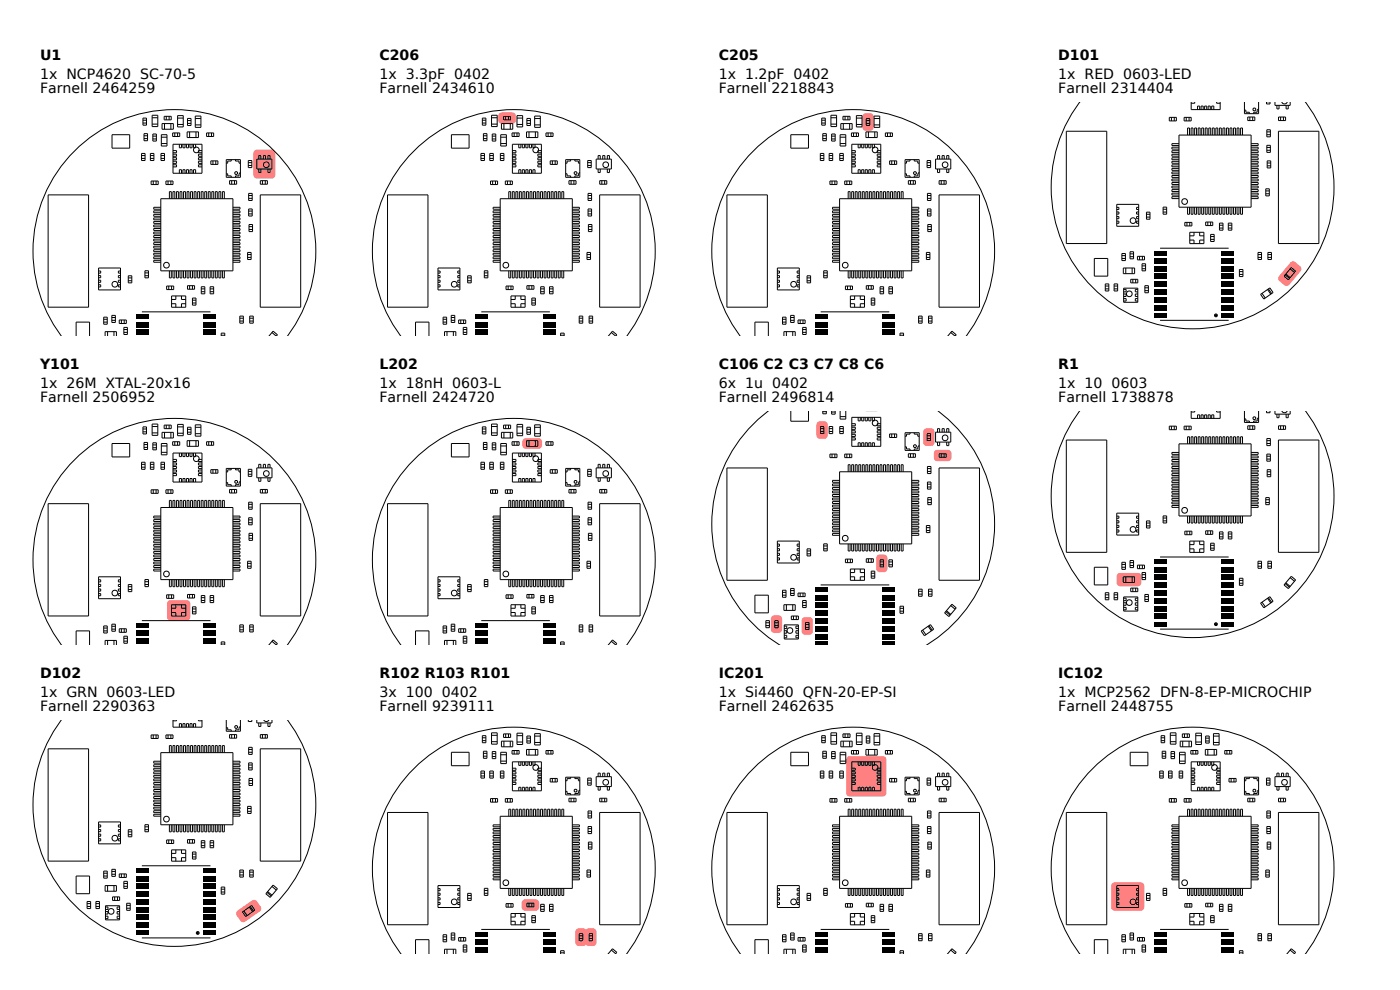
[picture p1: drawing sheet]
<svg xmlns="http://www.w3.org/2000/svg" width="297mm" height="210mm" viewBox="0 0 297 210" stroke-linecap="round" stroke-linejoin="round" font-family="sans-serif">
<defs><g id="words">
<g font-size="3">
<text x="8.5" y="12.8">U1</text>
<text x="8.5" y="16.8">1x NCP4620 SC-70-5</text>
<text x="80.5" y="12.8">C206</text>
<text x="80.5" y="16.8">1x 3.3pF 0402</text>
<text x="152.5" y="12.8">C205</text>
<text x="152.5" y="16.8">1x 1.2pF 0402</text>
<text x="224.5" y="12.8">D101</text>
<text x="224.5" y="16.8">1x RED 0603-LED</text>
<text x="8.5" y="19.8">Farnell 2464259</text>
<text x="80.5" y="19.8">Farnell 2434610</text>
<text x="152.5" y="19.8">Farnell 2218843</text>
<text x="224.5" y="19.8">Farnell 2314404</text>
<text x="8.5" y="78.3">Y101</text>
<text x="8.5" y="82.3">1x 26M XTAL-20x16</text>
<text x="80.5" y="78.3">L202</text>
<text x="80.5" y="82.3">1x 18nH 0603-L</text>
<text x="152.5" y="78.3">C106 C2 C3 C7 C8 C6</text>
<text x="152.5" y="82.3">6x 1u 0402</text>
<text x="224.5" y="78.3">R1</text>
<text x="224.5" y="82.3">1x 10 0603</text>
<text x="8.5" y="85.3">Farnell 2506952</text>
<text x="80.5" y="85.3">Farnell 2424720</text>
<text x="152.5" y="85.3">Farnell 2496814</text>
<text x="224.5" y="85.3">Farnell 1738878</text>
<text x="8.5" y="143.8">D102</text>
<text x="80.5" y="143.8">R102 R103 R101</text>
<text x="152.5" y="143.8">IC201</text>
<text x="224.5" y="143.8">IC102</text>
<text x="8.5" y="147.8">1x GRN 0603-LED</text>
<text x="80.5" y="147.8">3x 100 0402</text>
<text x="152.5" y="147.8">1x Si4460 QFN-20-EP-SI</text>
<text x="224.5" y="147.8">1x MCP2562 DFN-8-EP-MICROCHIP</text>
<text x="8.5" y="150.8">Farnell 2290363</text>
<text x="80.5" y="150.8">Farnell 9239111</text>
<text x="152.5" y="150.8">Farnell 2462635</text>
<text x="224.5" y="150.8">Farnell 2448755</text>
</g>
</g></defs>
<path d="M54 31.9l.5-.2h3.2a.75 .75 0 0 1 .7 .8v4.6a.75 .75 0 0 1-.7 .8h-3.2a.75 .75 0 0 1-.7-.8v-4.6z" fill="#ff8080"/>
<g fill="none" stroke="#000" stroke-width=".21">
<path d="M23.8 28.6h3.7v2.8h-3.7zM30 32.6h.8v1.5h-.8zM30 33.6h.8M30 33h.8M30.3 25.1h.8v1.5h-.8zM30.3 26.1h.8M30.3 25.5h.8M30.6 28.4h.7v1.5h-.7zM30.6 28.8h.7M30.6 29.4h.7M31.9 32.6h.8v1.5h-.8zM31.9 33.6h.8"/>
<path d="M31.9 33h.8M32.1 38.4h1.5v.8h-1.5zM32.3 24.5h1.2v2.4h-1.2zM32.3 26.3h1.2M32.3 25h1.2M32.4 28.4h.8v1.5h-.8zM32.4 28.9h.8M32.4 29.5h.8M32.5 38.4v.8M33.1 38.4v.8M34.2 32.6h.7v1.5h-.7zM34.2 33.6h.7"/>
<path d="M34.2 33h.7M34.2 28.6h1.2v2.4h-1.2zM34.2 30.5h1.2M34.2 29.1h1.2M34.4 26.2h2.4v1.2h-2.4zM34.8 24.7h1.5v.7h-1.5zM34.9 26.2v1.2M35.2 38.4h1.5v.8h-1.5zM35.3 24.7v.7M35.7 38.4v.8M35.9 24.7v.7M36.3 26.2v1.2"/>
<path d="M36.3 38.4v.8M36.6 28.2h1.5v.8h-1.5zM36.7 30.6h6.2v6.2h-6.2zM36.7 32h.8v.4h-.8M36.7 32.7h.8v.5h-.8M36.7 33.5h.8v.4h-.8M36.7 34.2h.8v.5h-.8M36.7 35h.8v.4h-.8M37.1 28.2v.8M37.7 24.5h1.2v2.4h-1.2zM37.7 28.2v.8M37.7 26.4h1.2"/>
<path d="M37.7 25.1h1.2M38.1 30.6v.8h.4v-.8M38.1 36.8v-.8h.4v.8M38.8 30.6v.8h.5v-.8M38.8 36.8v-.8h.5v.8M39.6 30.6v.8h.4v-.8M39.6 36.8v-.8h.4v.8M39.7 28h2.4v1.2h-2.4zM39.8 25.1h.7v1.5h-.7zM39.8 26.2h.7M39.8 25.6h.7M40.2 28v1.2"/>
<path d="M40.3 30.6v.8h.5v-.8M40.3 36.8v-.8h.5v.8M41.1 30.6v.8h.4v-.8M41.1 36.8v-.8h.4v.8M41.4 25.1h1.2M41.4 24.6h1.2v2.4h-1.2zM41.4 26.5h1.2M41.6 28v1.2M42.9 32h-.8v.4h.8M42.9 32.7h-.8v.5h.8M42.9 33.5h-.8v.4h.8M42.9 34.2h-.8v.5h.8"/>
<path d="M42.9 35h-.8v.4h.8M43.8 28.2h1.5v.8h-1.5zM44.3 28.2v.8M44.7 34.1h1.5v.8h-1.5zM44.9 28.2v.8M45.2 34.1v.8M45.8 34.1v.8M48 36.9h.3v.4h.8v.3M48 33.9h3v3.7h-3zM48.7 38.3h1.5v.8h-1.5zM49.1 33.9v.3h-.8v.4h-.3M49.2 38.3v.8"/>
<path d="M49.8 38.3v.8M49.9 36.5h.4v.4h-.4zM50 33.9v.3h.7v.4h.3M51 36.6l-.3 .3v.4h-.7v.3M52.7 34.1h.7v1.5h-.7zM52.7 34.5h.7M52.7 35.1h.7M54.5 33.8h3.2v2.1h-3.2zM54.9 33.8v-.8h.4v.8M54.9 35.9v.7h.4v-.7M55.2 38.3h1.5v.8h-1.5zM55.7 38.3v.8"/>
<path d="M55.9 33.8v-.8h.4v.8M56.3 38.3v.8M56.8 33.8v-.8h.5v.8M56.8 35.9v.7h.5v-.7M10.2 41.3h8.6v23.9h-8.6zM20.9 58.5h.5v.4h-.5M20.9 56.9h4.7v4.6h-4.7zM20.9 59.4h.5v.5h-.5M20.9 57.5h.5v.4h-.5M25.6 58.5h-.5v.4h.5M25.6 57.5h-.5v.4h.5M25.6 59.4h-.5v.5h.5"/>
<path d="M27.2 59h.8M27.2 58.5h.8v1.5h-.8zM27.2 59.6h.8M30.7 57.4h.8v1.5h-.8zM30.7 58.5h.8M30.7 57.9h.8M34.1 42.2h15.3v15.3h-15.3zM34.1 44h-1.5v.4h1.5M34.1 44.7h-1.5v.4h1.5M34.1 45.5h-1.5v.4h1.5M34.1 46.2h-1.5v.4h1.5M34.1 47h-1.5v.4h1.5"/>
<path d="M34.1 47.7h-1.5v.4h1.5M34.1 48.5h-1.5v.4h1.5M34.1 49.2h-1.5v.4h1.5M34.1 50h-1.5v.4h1.5M34.1 50.7h-1.5v.4h1.5M34.1 51.5h-1.5v.4h1.5M34.1 52.2h-1.5v.4h1.5M34.1 53h-1.5v.4h1.5M34.1 53.7h-1.5v.4h1.5M34.1 54.5h-1.5v.4h1.5M34.1 55.2h-1.5v.4h1.5M35.9 42.2v-1.5h.4v1.5"/>
<path d="M35.9 57.5v1.5h.4v-1.5M36.7 57.5v1.5h.4v-1.5M36.7 42.2v-1.5h.4v1.5M37.4 57.5v1.5h.4v-1.5M37.4 42.2v-1.5h.4v1.5M38.2 57.5v1.5h.4v-1.5M38.2 42.2v-1.5h.4v1.5M38.9 57.5v1.5h.4v-1.5M38.9 42.2v-1.5h.4v1.5M39.7 57.5v1.5h.4v-1.5M39.7 42.2v-1.5h.4v1.5M40.4 57.5v1.5h.4v-1.5"/>
<path d="M40.4 42.2v-1.5h.4v1.5M41.2 57.5v1.5h.4v-1.5M41.2 42.2v-1.5h.4v1.5M41.9 57.5v1.5h.4v-1.5M41.9 42.2v-1.5h.4v1.5M42.7 57.5v1.5h.4v-1.5M42.7 42.2v-1.5h.4v1.5M43.4 57.5v1.5h.4v-1.5M43.4 42.2v-1.5h.4v1.5M44.2 57.5v1.5h.4v-1.5M44.2 42.2v-1.5h.4v1.5M44.9 57.5v1.5h.4v-1.5"/>
<path d="M44.9 42.2v-1.5h.4v1.5M45.7 57.5v1.5h.4v-1.5M45.7 42.2v-1.5h.4v1.5M46.4 57.5v1.5h.4v-1.5M46.4 42.2v-1.5h.4v1.5M47.2 57.5v1.5h.4v-1.5M47.2 42.2v-1.5h.4v1.5M49.4 44h1.5v.4h-1.5M49.4 44.7h1.5v.4h-1.5M49.4 45.5h1.5v.4h-1.5M49.4 46.2h1.5v.4h-1.5M49.4 47h1.5v.4h-1.5"/>
<path d="M49.4 47.7h1.5v.4h-1.5M49.4 48.5h1.5v.4h-1.5M49.4 49.2h1.5v.4h-1.5M49.4 50h1.5v.4h-1.5M49.4 50.7h1.5v.4h-1.5M49.4 51.5h1.5v.4h-1.5M49.4 52.2h1.5v.4h-1.5M49.4 53h1.5v.4h-1.5M49.4 53.7h1.5v.4h-1.5M49.4 54.5h1.5v.4h-1.5M49.4 55.2h1.5v.4h-1.5M52.5 53.6h.8v1.5h-.8z"/>
<path d="M52.5 54.6h.8M52.5 54h.8M52.8 41h.7v1.5h-.7zM52.8 44.3h.7v1.5h-.7zM52.8 41.5h.7M52.8 42.1h.7M52.8 45.4h.7M52.8 44.8h.7M52.8 47.6h.8v1.5h-.8zM52.8 48.1h.8M52.8 48.7h.8M55.2 41.3h8.6v23.9h-8.6z"/>
<path d="M13 71.3a30 30 0 0 1 3.8-40.2 30 30 0 0 1 40.4 0 30 30 0 0 1 3.8 40.2M16.2 71.3v-3h2.8v3M20.9 60.4h.5v.5h-.5M22 68.3h.8M22 67.3h.8v1.5h-.8zM22 67.7h.8M22.3 71.3v-.9h2.4v.9M22.8 70.4v.9M23.7 66.9h.8v1.5h-.8zM23.7 68h.8M23.7 67.4h.8M24.2 70.4v.9"/>
<path d="M25.3 67.9h1.5v.7h-1.5zM25.6 60.4h-.5v.5h.5M25.8 67.9v.7M26.3 69.5h.7v1.5h-.7zM26.3 70.5h.7M26.3 69.9h.7M26.4 67.9v.7M30.1 66.2h14.6M35.4 60.7h1.5v.7h-1.5zM35.8 60.7v.7M36.4 60.7v.7M36.4 62.8h3v2.4h-3z"/>
<path d="M36.4 64.4h.9v.8M37.3 62.8v.7h-.9M38.5 62.8v.7h.9M39.4 64.4h-.9v.8M39.8 60.6h1.5v.8h-1.5zM40.2 60.6v.8M40.8 60.6v.8M40.8 63.2h.8v1.5h-.8zM40.8 63.7h.8M40.8 64.3h.8M42.7 60.8h.8v1.5h-.8zM42.7 61.9h.8"/>
<path d="M42.7 61.3h.8M44.6 60.8h.7v1.5h-.7zM44.6 61.9h.7M44.6 61.3h.7M46.9 71.3v-.6h.8v.6M46.9 71.1h.8M50.9 67.1h.7v1.5h-.7zM50.9 67.5h.7M50.9 68.1h.7M53 67.1h.7v1.5h-.7zM53 67.5h.7M53 68.1h.7"/>
<path d="M57.7 70.5l.9 .8 .3-.3-1-.7-.8 1"/>
<circle cx="41.7" cy="31.8" r=".6"/>
<circle cx="56.5" cy="35" r=".6"/>
<circle cx="35.3" cy="56.3" r=".6"/>
<circle cx="24.4" cy="60.3" r=".6"/>
</g>
<path d="M28.9 66.7h2.7v1h-2.7zM28.9 68.3h2.7v1.2h-2.7zM28.9 69.9h2.7v1.2h-2.7zM43.2 66.7h2.7v1h-2.7zM43.2 68.3h2.7v1.2h-2.7zM43.2 69.9h2.7v1.2h-2.7z" fill="#000"/>
<path d="M35.6 127.5l.6-.2h3.4a.75 .75 0 0 1 .8 .8v2.8a.75 .75 0 0 1-.8 .8h-3.4a.75 .75 0 0 1-.8-.8v-2.8z" fill="#ff8080"/>
<g fill="none" stroke="#000" stroke-width=".21">
<path d="M23.8 94.1h3.7v2.8h-3.7zM30 98.1h.8v1.5h-.8zM30 99.1h.8M30 98.5h.8M30.3 90.6h.8v1.5h-.8zM30.3 91.6h.8M30.3 91h.8M30.6 93.9h.7v1.5h-.7zM30.6 94.3h.7M30.6 94.9h.7M31.9 98.1h.8v1.5h-.8zM31.9 99.1h.8"/>
<path d="M31.9 98.5h.8M32.3 90h1.2v2.4h-1.2zM32.3 91.8h1.2M32.3 90.5h1.2M32.4 93.9h.8v1.5h-.8zM32.4 94.4h.8M32.4 95h.8M34.2 98.1h.7v1.5h-.7zM34.2 99.1h.7M34.2 98.5h.7M34.2 94.1h1.2v2.4h-1.2zM34.2 96h1.2"/>
<path d="M34.2 94.6h1.2M34.4 91.7h2.4v1.2h-2.4zM34.8 90.2h1.5v.7h-1.5zM34.9 91.7v1.2M35.3 90.2v.7M35.9 90.2v.7M36.3 91.7v1.2M36.6 93.7h1.5v.8h-1.5zM36.7 96.1h6.2v6.2h-6.2zM36.7 97.5h.8v.4h-.8M36.7 98.2h.8v.5h-.8M36.7 99h.8v.4h-.8"/>
<path d="M36.7 99.7h.8v.5h-.8M37.1 93.7v.8M37.7 90h1.2v2.4h-1.2zM37.7 93.7v.8M37.7 91.9h1.2M37.7 90.6h1.2M38.1 96.1v.8h.4v-.8M38.8 96.1v.8h.5v-.8M39.6 96.1v.8h.4v-.8M39.7 93.5h2.4v1.2h-2.4zM39.8 90.6h.7v1.5h-.7zM39.8 91.7h.7"/>
<path d="M39.8 91.1h.7M40.2 93.5v1.2M40.3 96.1v.8h.5v-.8M41.1 96.1v.8h.4v-.8M41.4 90.7h1.2M41.4 90.1h1.2v2.4h-1.2zM41.4 92h1.2M41.6 93.5v1.2M42.9 97.5h-.8v.4h.8M42.9 98.2h-.8v.5h.8M42.9 99h-.8v.4h.8M42.9 99.7h-.8v.5h.8"/>
<path d="M43.8 93.7h1.5v.8h-1.5zM44.3 93.7v.8M44.7 99.6h1.5v.8h-1.5zM44.9 93.7v.8M45.2 99.6v.8M45.8 99.6v.8M48 99.4h3v3.7h-3zM49.1 99.4v.3h-.8v.4h-.3M50 99.4v.3h.7v.4h.3M52.7 99.6h.7v1.5h-.7zM54.5 99.3h3.2v2.1h-3.2zM54.9 99.3v-.8h.4v.8"/>
<path d="M55.9 99.3v-.8h.4v.8M56.8 99.3v-.8h.5v.8M10.2 106.9h8.6v23.8h-8.6zM32.1 103.9h1.5v.8h-1.5zM32.5 103.9v.8M33.1 103.9v.8M34.1 107.7h15.3v15.3h-15.3zM34.1 109.5h-1.5v.4h1.5M34.1 110.2h-1.5v.4h1.5M34.1 111h-1.5v.4h1.5M34.1 111.7h-1.5v.4h1.5M34.1 112.5h-1.5v.4h1.5"/>
<path d="M34.1 113.2h-1.5v.4h1.5M34.1 114h-1.5v.4h1.5M34.1 114.7h-1.5v.4h1.5M34.1 115.5h-1.5v.4h1.5M34.1 116.2h-1.5v.4h1.5M34.1 117h-1.5v.4h1.5M34.1 117.7h-1.5v.4h1.5M34.1 118.5h-1.5v.4h1.5M34.1 119.2h-1.5v.4h1.5M34.1 120h-1.5v.4h1.5M35.2 103.9h1.5v.8h-1.5zM35.7 103.9v.8"/>
<path d="M35.9 107.7v-1.5h.4v1.5M36.3 103.9v.8M36.7 107.7v-1.5h.4v1.5M36.7 100.5h.8v.4h-.8M37.4 107.7v-1.5h.4v1.5M38.1 102.3v-.8h.4v.8M38.2 107.7v-1.5h.4v1.5M38.8 102.3v-.8h.5v.8M38.9 107.7v-1.5h.4v1.5M39.6 102.3v-.8h.4v.8M39.7 107.7v-1.5h.4v1.5M40.3 102.3v-.8h.5v.8"/>
<path d="M40.4 107.7v-1.5h.4v1.5M41.1 102.3v-.8h.4v.8M41.2 107.7v-1.5h.4v1.5M41.9 107.7v-1.5h.4v1.5M42.7 107.7v-1.5h.4v1.5M42.9 100.5h-.8v.4h.8M43.4 107.7v-1.5h.4v1.5M44.2 107.7v-1.5h.4v1.5M44.9 107.7v-1.5h.4v1.5M45.7 107.7v-1.5h.4v1.5M46.4 107.7v-1.5h.4v1.5M47.2 107.7v-1.5h.4v1.5"/>
<path d="M48 102.4h.3v.4h.8v.3M48.7 103.8h1.5v.8h-1.5zM49.2 103.8v.8M49.4 109.5h1.5v.4h-1.5M49.4 110.2h1.5v.4h-1.5M49.4 111h1.5v.4h-1.5M49.4 111.7h1.5v.4h-1.5M49.4 112.5h1.5v.4h-1.5M49.4 113.2h1.5v.4h-1.5M49.4 114h1.5v.4h-1.5M49.4 114.7h1.5v.4h-1.5M49.4 115.5h1.5v.4h-1.5"/>
<path d="M49.4 116.2h1.5v.4h-1.5M49.4 117h1.5v.4h-1.5M49.4 117.7h1.5v.4h-1.5M49.4 118.5h1.5v.4h-1.5M49.4 119.2h1.5v.4h-1.5M49.4 120h1.5v.4h-1.5M49.8 103.8v.8M49.9 102h.4v.5h-.4zM51 102.1l-.3 .3v.4h-.7v.3M52.5 119.1h.8v1.5h-.8zM52.5 119.5h.8M52.7 100h.7"/>
<path d="M52.7 100.6h.7M52.8 106.5h.7v1.5h-.7zM52.8 109.8h.7v1.5h-.7zM52.8 107h.7M52.8 107.6h.7M52.8 110.9h.7M52.8 110.3h.7M52.8 113.1h.8v1.5h-.8zM52.8 113.6h.8M52.8 114.2h.8M54.9 101.4v.7h.4v-.7M55.2 106.9h8.6v23.8h-8.6z"/>
<path d="M55.2 103.8h1.5v.8h-1.5zM55.7 103.8v.8M56.3 103.8v.8M56.8 101.4v.7h.5v-.7M13 136.8a30 30 0 0 1 3.8-40.2 30 30 0 0 1 40.4 0 30 30 0 0 1 3.8 40.2M16.2 136.8v-3h2.8v3M20.9 124h.5v.4h-.5M20.9 122.4h4.7v4.6h-4.7zM20.9 125.9h.5v.5h-.5M20.9 125h.5v.4h-.5M20.9 123h.5v.5h-.5M22 133.8h.8"/>
<path d="M22 132.8h.8v1.5h-.8zM22 133.2h.8M22.3 136.8v-.9h2.4v.9M22.8 135.9v.9M23.7 132.4h.8v1.5h-.8zM23.7 133.5h.8M23.7 132.9h.8M24.2 135.9v.9M25.3 133.4h1.5v.7h-1.5zM25.6 124h-.5v.4h.5M25.6 125.9h-.5v.5h.5M25.6 123h-.5v.5h.5"/>
<path d="M25.6 125h-.5v.4h.5M25.8 133.4v.7M26.3 135h.7v1.5h-.7zM26.3 136h.7M26.3 135.4h.7M26.4 133.4v.7M27.2 124.5h.8M27.2 124h.8v1.5h-.8zM27.2 125.1h.8M30.1 131.7h14.6M30.7 123h.8v1.5h-.8zM30.7 124h.8"/>
<path d="M30.7 123.4h.8M34.1 120.7h-1.5v.4h1.5M35.4 126.2h1.5v.7h-1.5zM35.8 126.2v.7M35.9 123v1.5h.4v-1.5M36.4 126.2v.7M36.4 128.3h3v2.4h-3zM36.4 129.9h.9v.8M36.7 123v1.5h.4v-1.5M37.3 128.3v.7h-.9M37.4 123v1.5h.4v-1.5M38.2 123v1.5h.4v-1.5"/>
<path d="M38.5 128.3v.7h.9M38.9 123v1.5h.4v-1.5M39.4 129.9h-.9v.8M39.7 123v1.5h.4v-1.5M39.8 126.1h1.5v.8h-1.5zM40.2 126.1v.8M40.4 123v1.5h.4v-1.5M40.8 126.1v.8M40.8 128.7h.8v1.5h-.8zM40.8 129.2h.8M40.8 129.8h.8M41.2 123v1.5h.4v-1.5"/>
<path d="M41.9 123v1.5h.4v-1.5M42.7 123v1.5h.4v-1.5M42.7 126.3h.8v1.5h-.8zM42.7 127.4h.8M42.7 126.8h.8M43.4 123v1.5h.4v-1.5M44.2 123v1.5h.4v-1.5M44.6 126.3h.7v1.5h-.7zM44.6 127.4h.7M44.6 126.8h.7M44.9 123v1.5h.4v-1.5M45.7 123v1.5h.4v-1.5"/>
<path d="M46.4 123v1.5h.4v-1.5M46.9 136.8v-.6h.8v.6M46.9 136.6h.8M47.2 123v1.5h.4v-1.5M49.4 120.7h1.5v.4h-1.5M50.9 132.6h.7v1.5h-.7zM50.9 133h.7M50.9 133.6h.7M52.5 120.1h.8M53 132.6h.7v1.5h-.7zM53 133h.7M53 133.6h.7"/>
<path d="M57.7 136l.9 .8 .3-.3-1-.7-.8 1"/>
<circle cx="41.7" cy="97.3" r=".6"/>
<circle cx="56.5" cy="100.5" r=".6"/>
<circle cx="24.4" cy="125.8" r=".6"/>
<circle cx="35.3" cy="121.8" r=".6"/>
</g>
<path d="M28.9 132.2h2.7v1h-2.7zM28.9 133.8h2.7v1.2h-2.7zM28.9 135.4h2.7v1.2h-2.7zM43.2 132.2h2.7v1h-2.7zM43.2 133.8h2.7v1.2h-2.7zM43.2 135.4h2.7v1.2h-2.7z" fill="#000"/>
<path d="M50.4 193.2l3.1-2.2a.75 .75 0 0 1 1 .2l.8 1.1a.75 .75 0 0 1-.2 1.1l-3.1 2.1a.75 .75 0 0 1-1-.2l-.8-1.1a.75 .75 0 0 1 .2-1z" fill="#ff8080"/>
<g fill="none" stroke="#000" stroke-width=".21">
<path d="M10.2 158.9h8.6v23.8h-8.6zM13 152.7a30 30 0 0 0 3.8 40.3 30 30 0 0 0 40.4 0 30 30 0 0 0 3.8-40.3M32.1 155.9h1.5v.8h-1.5zM32.5 155.9v.8M33.1 155.9v.8M34.1 159.7h15.3v15.3h-15.3zM35.2 155.9h1.5v.8h-1.5zM35.7 155.9v.8M35.9 159.7v-1.5h.4v1.5M36.3 155.9v.8M36.7 159.7v-1.5h.4v1.5M36.7 152.7v1.6h6.2v-1.6"/>
<path d="M37.4 159.7v-1.5h.4v1.5M37.5 152.7v.2h-.8M38.1 154.3v-.8h.4v.8M38.2 159.7v-1.5h.4v1.5M38.8 154.3v-.8h.5v.8M38.9 159.7v-1.5h.4v1.5M39.6 154.3v-.8h.4v.8M39.7 159.7v-1.5h.4v1.5M40.3 154.3v-.8h.5v.8M40.4 159.7v-1.5h.4v1.5M41.1 154.3v-.8h.4v.8M41.2 159.7v-1.5h.4v1.5"/>
<path d="M41.9 159.7v-1.5h.4v1.5M42.1 152.7v.2h.8M42.7 159.7v-1.5h.4v1.5M43.4 159.7v-1.5h.4v1.5M44.2 159.7v-1.5h.4v1.5M44.9 159.7v-1.5h.4v1.5M45.7 159.7v-1.5h.4v1.5M46.4 159.7v-1.5h.4v1.5M47.2 159.7v-1.5h.4v1.5M48 154.4h.3v.4h.8v.3M48 152.7v2.4h3v-2.4M48.7 155.8h1.5v.8h-1.5z"/>
<path d="M49.2 155.8v.8M49.8 155.8v.8M49.9 154h.4v.5h-.4zM51 154.1l-.3 .3v.4h-.7v.3M52.7 152.7v.4h.7v-.4M52.8 158.5h.7v1.5h-.7zM52.8 159h.7M52.8 159.6h.7M54.5 152.7v.7h3.2v-.7M54.9 153.4v.7h.4v-.7M55.2 158.9h8.6v23.8h-8.6zM55.2 155.8h1.5v.8h-1.5z"/>
<path d="M55.7 155.8v.8M56 152.7v.1a.6 .6 0 0 0 .5 .3 .6 .6 0 0 0 .5-.4M56.3 155.8v.8M56.8 153.4v.7h.5v-.7M20.9 175h.5v.5h-.5M20.9 176h.5v.4h-.5M20.9 174.4h4.7v4.6h-4.7zM20.9 177.9h.5v.5h-.5M20.9 177h.5v.4h-.5M25.6 175h-.5v.5h.5M25.6 176h-.5v.4h.5M25.6 177.9h-.5v.5h.5"/>
<path d="M25.6 177h-.5v.4h.5M27.2 176.5h.8M27.2 176h.8v1.5h-.8zM27.2 177.1h.8M30.7 175h.8v1.5h-.8zM30.7 176h.8M30.7 175.4h.8M34.1 161.5h-1.5v.4h1.5M34.1 162.2h-1.5v.4h1.5M34.1 163h-1.5v.4h1.5M34.1 163.7h-1.5v.4h1.5M34.1 164.5h-1.5v.4h1.5"/>
<path d="M34.1 165.2h-1.5v.4h1.5M34.1 166h-1.5v.4h1.5M34.1 166.7h-1.5v.4h1.5M34.1 167.5h-1.5v.4h1.5M34.1 168.2h-1.5v.4h1.5M34.1 169h-1.5v.4h1.5M34.1 169.7h-1.5v.4h1.5M34.1 170.5h-1.5v.4h1.5M34.1 171.2h-1.5v.4h1.5M34.1 172h-1.5v.4h1.5M34.1 172.7h-1.5v.4h1.5M35.4 178.2h1.5v.7h-1.5z"/>
<path d="M35.8 178.2v.7M35.9 175v1.5h.4v-1.5M36.4 178.2v.7M36.7 175v1.5h.4v-1.5M37.4 175v1.5h.4v-1.5M38.2 175v1.5h.4v-1.5M38.9 175v1.5h.4v-1.5M39.7 175v1.5h.4v-1.5M39.8 178.1h1.5v.8h-1.5zM40.2 178.1v.8M40.4 175v1.5h.4v-1.5M40.8 178.1v.8"/>
<path d="M41.2 175v1.5h.4v-1.5M41.9 175v1.5h.4v-1.5M42.7 175v1.5h.4v-1.5M42.7 178.3h.8v1.5h-.8zM42.7 179.4h.8M42.7 178.8h.8M43.4 175v1.5h.4v-1.5M44.2 175v1.5h.4v-1.5M44.6 178.3h.7v1.5h-.7zM44.6 179.4h.7M44.6 178.8h.7M44.9 175v1.5h.4v-1.5"/>
<path d="M45.7 175v1.5h.4v-1.5M46.4 175v1.5h.4v-1.5M47.2 175v1.5h.4v-1.5M49.4 161.5h1.5v.4h-1.5M49.4 162.2h1.5v.4h-1.5M49.4 163h1.5v.4h-1.5M49.4 163.7h1.5v.4h-1.5M49.4 164.5h1.5v.4h-1.5M49.4 165.2h1.5v.4h-1.5M49.4 166h1.5v.4h-1.5M49.4 166.7h1.5v.4h-1.5M49.4 167.5h1.5v.4h-1.5"/>
<path d="M49.4 168.2h1.5v.4h-1.5M49.4 169h1.5v.4h-1.5M49.4 169.7h1.5v.4h-1.5M49.4 170.5h1.5v.4h-1.5M49.4 171.2h1.5v.4h-1.5M49.4 172h1.5v.4h-1.5M49.4 172.7h1.5v.4h-1.5M52.5 171.1h.8v1.5h-.8zM52.5 172.1h.8M52.5 171.5h.8M52.8 161.8h.7v1.5h-.7zM52.8 162.9h.7"/>
<path d="M52.8 162.3h.7M52.8 165.1h.8v1.5h-.8zM52.8 165.6h.8M52.8 166.2h.8M16.2 185.8h2.8v3.8h-2.8zM18.5 191.2h.7v1.5h-.7zM18.5 191.7h.7M18.5 192.3h.7M20.4 191.2h.7v1.5h-.7zM20.4 191.7h.7M20.4 192.3h.7M22 185.8h.8"/>
<path d="M22 184.8h.8v1.5h-.8zM22 185.2h.8M22.3 187.9h2.4v1.2h-2.4zM22.4 192.1h3v3h-3zM22.4 192.4h.5v.5h-.5M22.4 193.4h.5v.5h-.5M22.4 194.4h.5v.5h-.5M22.8 187.9v1.2M23.7 184.4h.8v1.5h-.8zM23.7 185.5h.8M23.7 184.9h.8M23.9 190.3h1.5v.7h-1.5z"/>
<path d="M24.2 187.9v1.2M24.3 190.3v.7M24.9 190.3v.7M25.3 185.4h1.5v.7h-1.5zM25.4 192.4h-.5v.5h.5M25.4 193.4h-.5v.5h.5M25.4 194.4h-.5v.5h.5M25.8 185.4v.7M26.3 187h.7v1.5h-.7zM26.3 188h.7M26.3 187.4h.7M26.4 185.4v.7"/>
<path d="M26.9 191.6h.7v1.5h-.7zM26.9 192.1h.7M26.9 192.7h.7M30.1 183.7h14.6M30.1 199h14.6M36.4 180.3h3v2.4h-3zM36.4 181.9h.9v.8M37.3 180.3v.7h-.9M38.5 180.3v.7h.9M39.4 181.9h-.9v.8M40.8 180.7h.8v1.5h-.8zM40.8 181.2h.8"/>
<path d="M40.8 181.8h.8M41.7 197.7h.5v.4h-.5zM41.9 197.8l.2 .1-.1 .2-.2-.2zM46.9 188.2h.8v1.5h-.8zM46.9 188.6h.8M46.9 189.2h.8M50.9 184.6h.7v1.5h-.7zM50.9 185h.7M50.9 185.6h.7M51.4 193.5l2-1.4 .7 1-2 1.4zM51.7 193.3l.7 .9M52.9 192.4l.7 1"/>
<path d="M53 184.6h.7v1.5h-.7zM53 185h.7M53 185.6h.7M53.1 192.3l.7 1M56.6 189.3l1 .8M56.8 189.1l.9 .8M57.7 188.1l.9 .7M57.9 187.8l1 .7-1.6 1.9-.9-.8z"/>
<circle cx="24.4" cy="177.8" r=".6"/>
<circle cx="35.3" cy="173.8" r=".6"/>
<circle cx="23.6" cy="193.3" r=".6"/>
</g>
<g fill="#000">
<path d="M28.9 184.2h2.7v1h-2.7zM28.9 185.8h2.7v1.2h-2.7zM28.9 187.4h2.7v1.2h-2.7zM28.9 189.1h2.7v1.2h-2.7zM28.9 190.7h2.7v1.2h-2.7zM28.9 192.4h2.7v1.2h-2.7zM28.9 194h2.7v1.2h-2.7zM28.9 195.7h2.7v1.2h-2.7zM28.9 197.4h2.7v1.1h-2.7zM43.2 184.2h2.7v1h-2.7zM43.2 197.4h2.7v1.1h-2.7zM43.2 185.8h2.7v1.2h-2.7z"/>
<path d="M43.2 187.4h2.7v1.2h-2.7zM43.2 189.1h2.7v1.2h-2.7zM43.2 190.7h2.7v1.2h-2.7zM43.2 192.4h2.7v1.2h-2.7zM43.2 194h2.7v1.2h-2.7zM43.2 195.7h2.7v1.2h-2.7z"/>
</g>
<path d="M105.9 24.1l.6-.2h2.2a.75 .75 0 0 1 .8 .7v.9a.75 .75 0 0 1-.8 .8h-2.2a.75 .75 0 0 1-.8-.8v-.9z" fill="#ff8080"/>
<g fill="none" stroke="#000" stroke-width=".21">
<path d="M95.8 28.6h3.7v2.8h-3.7zM102 32.6h.8v1.5h-.8zM102 33.6h.8M102 33h.8M102.3 25.1h.8v1.5h-.8zM102.3 26.1h.8M102.3 25.5h.8M102.6 28.4h.7v1.5h-.7zM102.6 28.8h.7M102.6 29.4h.7M103.9 32.6h.8v1.5h-.8zM103.9 33.6h.8"/>
<path d="M103.9 33h.8M104.1 38.4h1.5v.8h-1.5zM104.3 24.5h1.2v2.4h-1.2zM104.3 26.3h1.2M104.3 25h1.2M104.4 28.4h.8v1.5h-.8zM104.4 28.9h.8M104.4 29.5h.8M104.5 38.4v.8M105.1 38.4v.8M106.2 32.6h.7v1.5h-.7zM106.2 33.6h.7"/>
<path d="M106.2 33h.7M106.2 28.6h1.2v2.4h-1.2zM106.2 30.5h1.2M106.2 29.1h1.2M106.4 26.2h2.4v1.2h-2.4zM106.8 24.7h1.5v.7h-1.5zM106.9 26.2v1.2M107.2 38.4h1.5v.8h-1.5zM107.3 24.7v.7M107.7 38.4v.8M107.9 24.7v.7M108.3 26.2v1.2"/>
<path d="M108.3 38.4v.8M108.6 28.2h1.5v.8h-1.5zM108.7 30.6h6.2v6.2h-6.2zM108.7 35h.8v.4h-.8M108.7 34.2h.8v.5h-.8M108.7 33.5h.8v.4h-.8M108.7 32.7h.8v.5h-.8M108.7 32h.8v.4h-.8M109.1 28.2v.8M109.7 24.5h1.2v2.4h-1.2zM109.7 28.2v.8M109.7 26.4h1.2"/>
<path d="M109.7 25.1h1.2M110.1 30.6v.8h.4v-.8M110.1 36.8v-.8h.4v.8M110.8 30.6v.8h.5v-.8M110.8 36.8v-.8h.5v.8M111.6 30.6v.8h.4v-.8M111.6 36.8v-.8h.4v.8M111.7 28h2.4v1.2h-2.4zM111.8 25.1h.7v1.5h-.7zM111.8 26.2h.7M111.8 25.6h.7M112.2 28v1.2"/>
<path d="M112.3 30.6v.8h.5v-.8M112.3 36.8v-.8h.5v.8M113.1 30.6v.8h.4v-.8M113.1 36.8v-.8h.4v.8M113.4 25.1h1.2M113.4 24.6h1.2v2.4h-1.2zM113.4 26.5h1.2M113.6 28v1.2M114.9 32h-.8v.4h.8M114.9 32.7h-.8v.5h.8M114.9 33.5h-.8v.4h.8M114.9 34.2h-.8v.5h.8"/>
<path d="M114.9 35h-.8v.4h.8M115.8 28.2h1.5v.8h-1.5zM116.3 28.2v.8M116.7 34.1h1.5v.8h-1.5zM116.9 28.2v.8M117.2 34.1v.8M117.8 34.1v.8M120 36.9h.3v.4h.8v.3M120 33.9h3v3.7h-3zM120.7 38.3h1.5v.8h-1.5zM121.1 33.9v.3h-.8v.4h-.3M121.2 38.3v.8"/>
<path d="M121.8 38.3v.8M121.9 36.5h.4v.4h-.4zM122 33.9v.3h.7v.4h.3M123 36.6l-.3 .3v.4h-.7v.3M124.7 34.1h.7v1.5h-.7zM124.7 34.5h.7M124.7 35.1h.7M126.5 33.8h3.2v2.1h-3.2zM126.9 33.8v-.8h.5v.8M126.9 35.9v.7h.5v-.7M127.2 38.3h1.5v.8h-1.5zM127.7 38.3v.8"/>
<path d="M127.9 33.8v-.8h.4v.8M128.3 38.3v.8M128.9 33.8v-.8h.4v.8M128.9 35.9v.7h.4v-.7M82.2 41.3h8.6v23.9h-8.6zM92.9 58.5h.5v.4h-.5M92.9 56.9h4.7v4.6h-4.7zM92.9 59.4h.5v.5h-.5M92.9 57.5h.5v.4h-.5M97.6 58.5h-.5v.4h.5M97.6 57.5h-.5v.4h.5M97.6 59.4h-.5v.5h.5"/>
<path d="M99.2 59h.8M99.2 58.5h.8v1.5h-.8zM99.2 59.6h.8M102.8 57.4h.7v1.5h-.7zM102.8 58.5h.7M102.8 57.9h.7M106.1 42.2h15.3v15.3h-15.3zM106.1 44h-1.5v.4h1.5M106.1 44.7h-1.5v.4h1.5M106.1 45.5h-1.5v.4h1.5M106.1 46.2h-1.5v.4h1.5M106.1 47h-1.5v.4h1.5"/>
<path d="M106.1 47.7h-1.5v.4h1.5M106.1 48.5h-1.5v.4h1.5M106.1 49.2h-1.5v.4h1.5M106.1 50h-1.5v.4h1.5M106.1 50.7h-1.5v.4h1.5M106.1 51.5h-1.5v.4h1.5M106.1 52.2h-1.5v.4h1.5M106.1 53h-1.5v.4h1.5M106.1 53.7h-1.5v.4h1.5M106.1 54.5h-1.5v.4h1.5M106.1 55.2h-1.5v.4h1.5M107.9 42.2v-1.5h.5v1.5"/>
<path d="M107.9 57.5v1.5h.5v-1.5M108.7 57.5v1.5h.4v-1.5M108.7 42.2v-1.5h.4v1.5M109.4 57.5v1.5h.5v-1.5M109.4 42.2v-1.5h.5v1.5M110.2 57.5v1.5h.4v-1.5M110.2 42.2v-1.5h.4v1.5M110.9 57.5v1.5h.5v-1.5M110.9 42.2v-1.5h.5v1.5M111.7 57.5v1.5h.4v-1.5M111.7 42.2v-1.5h.4v1.5M112.4 57.5v1.5h.5v-1.5"/>
<path d="M112.4 42.2v-1.5h.5v1.5M113.2 57.5v1.5h.4v-1.5M113.2 42.2v-1.5h.4v1.5M113.9 57.5v1.5h.5v-1.5M113.9 42.2v-1.5h.5v1.5M114.7 57.5v1.5h.4v-1.5M114.7 42.2v-1.5h.4v1.5M115.4 57.5v1.5h.5v-1.5M115.4 42.2v-1.5h.5v1.5M116.2 57.5v1.5h.4v-1.5M116.2 42.2v-1.5h.4v1.5M117 57.5v1.5h.4v-1.5"/>
<path d="M117 42.2v-1.5h.4v1.5M117.7 57.5v1.5h.4v-1.5M117.7 42.2v-1.5h.4v1.5M118.4 57.5v1.5h.5v-1.5M118.4 42.2v-1.5h.5v1.5M119.2 57.5v1.5h.4v-1.5M119.2 42.2v-1.5h.4v1.5M121.4 44h1.5v.4h-1.5M121.4 44.7h1.5v.4h-1.5M121.4 45.5h1.5v.4h-1.5M121.4 46.2h1.5v.4h-1.5M121.4 47h1.5v.4h-1.5"/>
<path d="M121.4 47.7h1.5v.4h-1.5M121.4 48.5h1.5v.4h-1.5M121.4 49.2h1.5v.4h-1.5M121.4 50h1.5v.4h-1.5M121.4 50.7h1.5v.4h-1.5M121.4 51.5h1.5v.4h-1.5M121.4 52.2h1.5v.4h-1.5M121.4 53h1.5v.4h-1.5M121.4 53.7h1.5v.4h-1.5M121.4 54.5h1.5v.4h-1.5M121.4 55.2h1.5v.4h-1.5M124.5 53.6h.8v1.5h-.8z"/>
<path d="M124.5 54.6h.8M124.5 54h.8M124.8 41h.7v1.5h-.7zM124.8 44.3h.7v1.5h-.7zM124.8 41.5h.7M124.8 42.1h.7M124.8 45.4h.7M124.8 44.8h.7M124.8 47.6h.8v1.5h-.8zM124.8 48.1h.8M124.8 48.7h.8M127.2 41.3h8.6v23.9h-8.6z"/>
<path d="M85 71.3a30 30 0 0 1 3.8-40.2 30 30 0 0 1 40.4 0 30 30 0 0 1 3.8 40.2M88.2 71.3v-3h2.8v3M92.9 60.4h.5v.5h-.5M94 68.3h.8M94 67.3h.8v1.5h-.8zM94 67.7h.8M94.3 71.3v-.9h2.4v.9M94.8 70.4v.9M95.7 66.9h.8v1.5h-.8zM95.7 68h.8M95.7 67.4h.8M96.2 70.4v.9"/>
<path d="M97.3 67.9h1.5v.7h-1.5zM97.6 60.4h-.5v.5h.5M97.8 67.9v.7M98.3 69.5h.7v1.5h-.7zM98.3 70.5h.7M98.3 69.9h.7M98.4 67.9v.7M102.1 66.2h14.6M107.4 60.7h1.5v.7h-1.5zM107.8 60.7v.7M108.4 60.7v.7M108.4 62.8h3v2.4h-3z"/>
<path d="M108.4 64.4h.9v.8M109.3 62.8v.7h-.9M110.5 62.8v.7h.9M111.4 64.4h-.9v.8M111.8 60.6h1.5v.8h-1.5zM112.2 60.6v.8M112.8 63.2h.8v1.5h-.8zM112.8 60.6v.8M112.8 63.7h.8M112.8 64.3h.8M114.7 60.8h.8v1.5h-.8zM114.7 61.9h.8"/>
<path d="M114.7 61.3h.8M116.6 60.8h.7v1.5h-.7zM116.6 61.9h.7M116.6 61.3h.7M118.9 71.3v-.6h.8v.6M118.9 71.1h.8M122.9 67.1h.7v1.5h-.7zM122.9 67.5h.7M122.9 68.1h.7M125 67.1h.7v1.5h-.7zM125 67.5h.7M125 68.1h.7"/>
<path d="M129.7 70.5l.9 .8 .3-.3-.9-.7-.9 1"/>
<circle cx="113.7" cy="31.8" r=".6"/>
<circle cx="128.5" cy="35" r=".6"/>
<circle cx="107.3" cy="56.3" r=".6"/>
<circle cx="96.4" cy="60.3" r=".6"/>
</g>
<path d="M100.9 66.7h2.7v1h-2.7zM100.9 68.3h2.7v1.2h-2.7zM100.9 69.9h2.7v1.2h-2.7zM115.2 66.7h2.7v1h-2.7zM115.2 68.3h2.7v1.2h-2.7zM115.2 69.9h2.7v1.2h-2.7z" fill="#000"/>
<path d="M111 93.2l.6-.2h2.7a.75 .75 0 0 1 .7 .7v.8a.75 .75 0 0 1-.7 .7h-2.7a.75 .75 0 0 1-.8-.7v-.8z" fill="#ff8080"/>
<g fill="none" stroke="#000" stroke-width=".21">
<path d="M95.8 94.1h3.7v2.8h-3.7zM102 98.1h.8v1.5h-.8zM102 99.1h.8M102 98.5h.8M102.3 90.6h.8v1.5h-.8zM102.3 91.6h.8M102.3 91h.8M102.6 93.9h.7v1.5h-.7zM102.6 94.3h.7M102.6 94.9h.7M103.9 98.1h.8v1.5h-.8zM103.9 99.1h.8"/>
<path d="M103.9 98.5h.8M104.3 90h1.2v2.4h-1.2zM104.3 91.8h1.2M104.3 90.5h1.2M104.4 93.9h.8v1.5h-.8zM104.4 94.4h.8M104.4 95h.8M106.2 98.1h.7v1.5h-.7zM106.2 99.1h.7M106.2 98.5h.7M106.2 94.1h1.2v2.4h-1.2zM106.2 96h1.2"/>
<path d="M106.2 94.6h1.2M106.4 91.7h2.4v1.2h-2.4zM106.8 90.2h1.5v.7h-1.5zM106.9 91.7v1.2M107.3 90.2v.7M107.9 90.2v.7M108.3 91.7v1.2M108.6 93.7h1.5v.8h-1.5zM108.7 96.1h6.2v6.2h-6.2zM108.7 99.7h.8v.5h-.8M108.7 99h.8v.4h-.8M108.7 98.2h.8v.5h-.8"/>
<path d="M108.7 97.5h.8v.4h-.8M109.1 93.7v.8M109.7 90h1.2v2.4h-1.2zM109.7 93.7v.8M109.7 91.9h1.2M109.7 90.6h1.2M110.1 96.1v.8h.4v-.8M110.8 96.1v.8h.5v-.8M111.6 96.1v.8h.4v-.8M111.7 93.5h2.4v1.2h-2.4zM111.8 90.6h.7v1.5h-.7zM111.8 91.7h.7"/>
<path d="M111.8 91.1h.7M112.2 93.5v1.2M112.3 96.1v.8h.5v-.8M113.1 96.1v.8h.4v-.8M113.4 90.7h1.2M113.4 90.1h1.2v2.4h-1.2zM113.4 92h1.2M113.6 93.5v1.2M114.9 97.5h-.8v.4h.8M114.9 98.2h-.8v.5h.8M114.9 99h-.8v.4h.8M114.9 99.7h-.8v.5h.8"/>
<path d="M115.8 93.7h1.5v.8h-1.5zM116.3 93.7v.8M116.7 99.6h1.5v.8h-1.5zM116.9 93.7v.8M117.2 99.6v.8M117.8 99.6v.8M120 99.4h3v3.7h-3zM121.1 99.4v.3h-.8v.4h-.3M122 99.4v.3h.7v.4h.3M124.7 99.6h.7v1.5h-.7zM126.5 99.3h3.2v2.1h-3.2zM126.9 99.3v-.8h.5v.8"/>
<path d="M127.9 99.3v-.8h.4v.8M128.9 99.3v-.8h.4v.8M82.2 106.9h8.6v23.8h-8.6zM104.1 103.9h1.5v.8h-1.5zM104.5 103.9v.8M105.1 103.9v.8M106.1 107.7h15.3v15.3h-15.3zM106.1 109.5h-1.5v.4h1.5M106.1 110.2h-1.5v.4h1.5M106.1 111h-1.5v.4h1.5M106.1 111.7h-1.5v.4h1.5M106.1 112.5h-1.5v.4h1.5"/>
<path d="M106.1 113.2h-1.5v.4h1.5M106.1 114h-1.5v.4h1.5M106.1 114.7h-1.5v.4h1.5M106.1 115.5h-1.5v.4h1.5M106.1 116.2h-1.5v.4h1.5M106.1 117h-1.5v.4h1.5M106.1 117.7h-1.5v.4h1.5M106.1 118.5h-1.5v.4h1.5M106.1 119.2h-1.5v.4h1.5M106.1 120h-1.5v.4h1.5M107.2 103.9h1.5v.8h-1.5zM107.7 103.9v.8"/>
<path d="M107.9 107.7v-1.5h.5v1.5M108.3 103.9v.8M108.7 107.7v-1.5h.4v1.5M108.7 100.5h.8v.4h-.8M109.4 107.7v-1.5h.5v1.5M110.1 102.3v-.8h.4v.8M110.2 107.7v-1.5h.4v1.5M110.8 102.3v-.8h.5v.8M110.9 107.7v-1.5h.5v1.5M111.6 102.3v-.8h.4v.8M111.7 107.7v-1.5h.4v1.5M112.3 102.3v-.8h.5v.8"/>
<path d="M112.4 107.7v-1.5h.5v1.5M113.1 102.3v-.8h.4v.8M113.2 107.7v-1.5h.4v1.5M113.9 107.7v-1.5h.5v1.5M114.7 107.7v-1.5h.4v1.5M114.9 100.5h-.8v.4h.8M115.4 107.7v-1.5h.5v1.5M116.2 107.7v-1.5h.4v1.5M117 107.7v-1.5h.4v1.5M117.7 107.7v-1.5h.4v1.5M118.4 107.7v-1.5h.5v1.5M119.2 107.7v-1.5h.4v1.5"/>
<path d="M120 102.4h.3v.4h.8v.3M120.7 103.8h1.5v.8h-1.5zM121.2 103.8v.8M121.4 109.5h1.5v.4h-1.5M121.4 110.2h1.5v.4h-1.5M121.4 111h1.5v.4h-1.5M121.4 111.7h1.5v.4h-1.5M121.4 112.5h1.5v.4h-1.5M121.4 113.2h1.5v.4h-1.5M121.4 114h1.5v.4h-1.5M121.4 114.7h1.5v.4h-1.5M121.4 115.5h1.5v.4h-1.5"/>
<path d="M121.4 116.2h1.5v.4h-1.5M121.4 117h1.5v.4h-1.5M121.4 117.7h1.5v.4h-1.5M121.4 118.5h1.5v.4h-1.5M121.4 119.2h1.5v.4h-1.5M121.4 120h1.5v.4h-1.5M121.8 103.8v.8M121.9 102h.4v.5h-.4zM123 102.1l-.3 .3v.4h-.7v.3M124.5 119.1h.8v1.5h-.8zM124.5 119.5h.8M124.7 100h.7"/>
<path d="M124.7 100.6h.7M124.8 106.5h.7v1.5h-.7zM124.8 109.8h.7v1.5h-.7zM124.8 107h.7M124.8 107.6h.7M124.8 110.9h.7M124.8 110.3h.7M124.8 113.1h.8v1.5h-.8zM124.8 113.6h.8M124.8 114.2h.8M126.9 101.4v.7h.5v-.7M127.2 106.9h8.6v23.8h-8.6z"/>
<path d="M127.2 103.8h1.5v.8h-1.5zM127.7 103.8v.8M128.3 103.8v.8M128.9 101.4v.7h.4v-.7M85 136.8a30 30 0 0 1 3.8-40.2 30 30 0 0 1 40.4 0 30 30 0 0 1 3.8 40.2M88.2 136.8v-3h2.8v3M92.9 124h.5v.4h-.5M92.9 122.4h4.7v4.6h-4.7zM92.9 125.9h.5v.5h-.5M92.9 125h.5v.4h-.5M92.9 123h.5v.5h-.5M94 133.8h.8"/>
<path d="M94 132.8h.8v1.5h-.8zM94 133.2h.8M94.3 136.8v-.9h2.4v.9M94.8 135.9v.9M95.7 132.4h.8v1.5h-.8zM95.7 133.5h.8M95.7 132.9h.8M96.2 135.9v.9M97.3 133.4h1.5v.7h-1.5zM97.6 124h-.5v.4h.5M97.6 125.9h-.5v.5h.5M97.6 123h-.5v.5h.5"/>
<path d="M97.6 125h-.5v.4h.5M97.8 133.4v.7M98.3 135h.7v1.5h-.7zM98.3 136h.7M98.3 135.4h.7M98.4 133.4v.7M99.2 124.5h.8M99.2 124h.8v1.5h-.8zM99.2 125.1h.8M102.1 131.7h14.6M102.8 123h.7v1.5h-.7zM102.8 124h.7"/>
<path d="M102.8 123.4h.7M106.1 120.7h-1.5v.4h1.5M107.4 126.2h1.5v.7h-1.5zM107.8 126.2v.7M107.9 123v1.5h.5v-1.5M108.4 126.2v.7M108.4 128.3h3v2.4h-3zM108.4 129.9h.9v.8M108.7 123v1.5h.4v-1.5M109.3 128.3v.7h-.9M109.4 123v1.5h.5v-1.5M110.2 123v1.5h.4v-1.5"/>
<path d="M110.5 128.3v.7h.9M110.9 123v1.5h.5v-1.5M111.4 129.9h-.9v.8M111.7 123v1.5h.4v-1.5M111.8 126.1h1.5v.8h-1.5zM112.2 126.1v.8M112.4 123v1.5h.5v-1.5M112.8 128.7h.8v1.5h-.8zM112.8 126.1v.8M112.8 129.2h.8M112.8 129.8h.8M113.2 123v1.5h.4v-1.5"/>
<path d="M113.9 123v1.5h.5v-1.5M114.7 123v1.5h.4v-1.5M114.7 126.3h.8v1.5h-.8zM114.7 127.4h.8M114.7 126.8h.8M115.4 123v1.5h.5v-1.5M116.2 123v1.5h.4v-1.5M116.6 126.3h.7v1.5h-.7zM116.6 127.4h.7M116.6 126.8h.7M117 123v1.5h.4v-1.5M117.7 123v1.5h.4v-1.5"/>
<path d="M118.4 123v1.5h.5v-1.5M118.9 136.8v-.6h.8v.6M118.9 136.6h.8M119.2 123v1.5h.4v-1.5M121.4 120.7h1.5v.4h-1.5M122.9 132.6h.7v1.5h-.7zM122.9 133h.7M122.9 133.6h.7M124.5 120.1h.8M125 132.6h.7v1.5h-.7zM125 133h.7M125 133.6h.7"/>
<path d="M129.7 136l.9 .8 .3-.3-.9-.7-.9 1"/>
<circle cx="113.7" cy="97.3" r=".6"/>
<circle cx="128.5" cy="100.5" r=".6"/>
<circle cx="96.4" cy="125.8" r=".6"/>
<circle cx="107.3" cy="121.8" r=".6"/>
</g>
<path d="M100.9 132.2h2.7v1h-2.7zM100.9 133.8h2.7v1.2h-2.7zM100.9 135.4h2.7v1.2h-2.7zM115.2 132.2h2.7v1h-2.7zM115.2 133.8h2.7v1.2h-2.7zM115.2 135.4h2.7v1.2h-2.7z" fill="#000"/>
<g fill="#ff8080">
<path d="M110.9 191l.5-.2h2.3a.75 .75 0 0 1 .7 .7v.9a.75 .75 0 0 1-.7 .8h-2.3a.75 .75 0 0 1-.7-.8v-.9z"/>
<path d="M124.4 197.2a1.59 1.59 0 0 1 2.1 .2l.1 2.6a.75 .75 0 0 1-.8 .7h-.9a.75 .75 0 0 1-.7-.7v-2.3z"/>
<path d="M122.3 197.2a1.59 1.59 0 0 1 2.1 .2l.1 2.6a.75 .75 0 0 1-.8 .7h-.9a.75 .75 0 0 1-.7-.7v-2.3z"/>
</g>
<g fill="none" stroke="#000" stroke-width=".21">
<path d="M95.8 159.6h3.7v2.8h-3.7zM102.3 156.1h.8v1.5h-.8zM102.3 157.1h.8M102.3 156.5h.8M102.6 159.4h.7v1.5h-.7zM102.6 159.8h.7M104.3 155.5h1.2v2.4h-1.2zM104.3 157.3h1.2M104.3 156h1.2M104.4 159.4h.8v1.5h-.8zM104.4 159.9h.8M106.2 159.6h1.2v2.4h-1.2z"/>
<path d="M106.4 157.2h2.4v1.2h-2.4zM106.8 155.7h1.5v.7h-1.5zM106.9 157.2v1.2M107.3 155.7v.7M107.9 155.7v.7M108.3 157.2v1.2M108.6 159.2h1.5v.8h-1.5zM109.1 159.2v.8M109.7 155.5h1.2v2.4h-1.2zM109.7 159.2v.8M109.7 157.4h1.2M109.7 156.1h1.2"/>
<path d="M111.7 159h2.4v1.2h-2.4zM111.8 156.1h.7v1.5h-.7zM111.8 157.2h.7M111.8 156.6h.7M112.2 159v1.2M113.4 156.2h1.2M113.4 155.6h1.2v2.4h-1.2zM113.4 157.5h1.2M113.6 159v1.2M115.8 159.2h1.5v.8h-1.5zM116.3 159.2v.8M116.9 159.2v.8"/>
<path d="M82.2 172.4h8.6v23.8h-8.6zM102 163.6h.8v1.5h-.8zM102 164.6h.8M102 164h.8M102.6 160.4h.7M103.9 163.6h.8v1.5h-.8zM103.9 164.6h.8M103.9 164h.8M104.1 169.4h1.5v.8h-1.5zM104.4 160.5h.8M104.5 169.4v.8M105.1 169.4v.8"/>
<path d="M106.1 173.2h15.3v15.3h-15.3zM106.1 175h-1.5v.4h1.5M106.1 175.7h-1.5v.4h1.5M106.1 176.5h-1.5v.4h1.5M106.1 177.2h-1.5v.4h1.5M106.1 178h-1.5v.4h1.5M106.1 178.7h-1.5v.5h1.5M106.1 179.5h-1.5v.4h1.5M106.2 163.6h.7v1.5h-.7zM106.2 164.6h.7M106.2 164h.7M106.2 161.5h1.2"/>
<path d="M106.2 160.1h1.2M107.2 169.4h1.5v.8h-1.5zM107.7 169.4v.8M107.9 173.2v-1.5h.5v1.5M108.3 169.4v.8M108.7 173.2v-1.5h.4v1.5M108.7 161.6h6.2v6.2h-6.2zM108.7 166h.8v.4h-.8M108.7 165.2h.8v.5h-.8M108.7 164.5h.8v.4h-.8M108.7 163.7h.8v.5h-.8M108.7 163h.8v.4h-.8"/>
<path d="M109.4 173.2v-1.5h.5v1.5M110.1 161.6v.8h.4v-.8M110.1 167.8v-.8h.4v.8M110.2 173.2v-1.5h.4v1.5M110.8 161.6v.8h.5v-.8M110.8 167.8v-.8h.5v.8M110.9 173.2v-1.5h.5v1.5M111.6 161.6v.8h.4v-.8M111.6 167.8v-.8h.4v.8M111.7 173.2v-1.5h.4v1.5M112.3 161.6v.8h.5v-.8M112.3 167.8v-.8h.5v.8"/>
<path d="M112.4 173.2v-1.5h.5v1.5M113.1 161.6v.8h.4v-.8M113.1 167.8v-.8h.4v.8M113.2 173.2v-1.5h.4v1.5M113.9 173.2v-1.5h.5v1.5M114.7 173.2v-1.5h.4v1.5M114.9 163h-.8v.4h.8M114.9 163.7h-.8v.5h.8M114.9 164.5h-.8v.4h.8M114.9 165.2h-.8v.5h.8M114.9 166h-.8v.4h.8M115.4 173.2v-1.5h.5v1.5"/>
<path d="M116.2 173.2v-1.5h.4v1.5M116.7 165.1h1.5v.8h-1.5zM117 173.2v-1.5h.4v1.5M117.2 165.1v.8M117.7 173.2v-1.5h.4v1.5M117.8 165.1v.8M118.4 173.2v-1.5h.5v1.5M119.2 173.2v-1.5h.4v1.5M120 164.9h3v3.7h-3zM120 167.9h.3v.4h.8v.3M120.7 169.3h1.5v.8h-1.5zM121.1 164.9v.3h-.8v.4h-.3"/>
<path d="M121.2 169.3v.8M121.4 175h1.5v.4h-1.5M121.4 175.7h1.5v.4h-1.5M121.4 176.5h1.5v.4h-1.5M121.4 177.2h1.5v.4h-1.5M121.4 178h1.5v.4h-1.5M121.4 178.7h1.5v.5h-1.5M121.4 179.5h1.5v.4h-1.5M121.8 169.3v.8M121.9 167.5h.4v.5h-.4zM122 164.9v.3h.7v.4h.3M123 167.6l-.3 .3v.4h-.7v.3"/>
<path d="M124.7 165.1h.7v1.5h-.7zM124.7 165.5h.7M124.7 166.1h.7M124.8 172h.7v1.5h-.7zM124.8 175.3h.7v1.5h-.7zM124.8 172.5h.7M124.8 173.1h.7M124.8 176.4h.7M124.8 175.8h.7M124.8 178.6h.8v1.5h-.8zM124.8 179.1h.8M124.8 179.7h.8"/>
<path d="M126.5 164.8h3.2v2.1h-3.2zM126.9 164.8v-.8h.5v.8M126.9 166.9v.7h.5v-.7M127.2 172.4h8.6v23.8h-8.6zM127.2 169.3h1.5v.8h-1.5zM127.7 169.3v.8M127.9 164.8v-.8h.4v.8M128.3 169.3v.8M128.9 164.8v-.8h.4v.8M128.9 166.9v.7h.4v-.7M92.9 189.5h.5v.4h-.5M92.9 187.9h4.7v4.6h-4.7z"/>
<path d="M92.9 191.4h.5v.5h-.5M92.9 190.5h.5v.4h-.5M92.9 188.5h.5v.5h-.5M94 199.3h.8M94 198.3h.8v1.5h-.8zM94 198.8h.8M95.7 197.9h.8v1.5h-.8zM95.7 199h.8M95.7 198.4h.8M97.3 198.9h1.5v.8h-1.5zM97.6 189.5h-.5v.4h.5M97.6 191.4h-.5v.5h.5"/>
<path d="M97.6 188.5h-.5v.5h.5M97.6 190.5h-.5v.4h.5M97.8 198.9v.8M98.4 198.9v.8M99.2 190h.8M99.2 189.5h.8v1.5h-.8zM99.2 190.6h.8M102.1 197.2h14.6M102.8 188.5h.7v1.5h-.7zM102.8 189.5h.7M102.8 188.9h.7M106.1 180.2h-1.5v.4h1.5"/>
<path d="M106.1 181h-1.5v.4h1.5M106.1 181.7h-1.5v.5h1.5M106.1 182.5h-1.5v.4h1.5M106.1 183.2h-1.5v.4h1.5M106.1 184h-1.5v.4h1.5M106.1 184.7h-1.5v.5h1.5M106.1 185.5h-1.5v.4h1.5M106.1 186.2h-1.5v.5h1.5M107.4 191.7h1.5v.7h-1.5zM107.8 191.7v.7M107.9 188.5v1.5h.5v-1.5M108.4 191.7v.7"/>
<path d="M108.4 193.8h3v2.4h-3zM108.4 195.4h.9v.8M108.7 188.5v1.5h.4v-1.5M109.3 193.8v.7h-.9M109.4 188.5v1.5h.5v-1.5M110.2 188.5v1.5h.4v-1.5M110.5 193.8v.7h.9M110.9 188.5v1.5h.5v-1.5M111.4 195.4h-.9v.8M111.7 188.5v1.5h.4v-1.5M111.8 191.6h1.5v.8h-1.5zM112.2 191.6v.8"/>
<path d="M112.4 188.5v1.5h.5v-1.5M112.8 194.2h.8v1.5h-.8zM112.8 191.6v.8M112.8 194.7h.8M112.8 195.3h.8M113.2 188.5v1.5h.4v-1.5M113.9 188.5v1.5h.5v-1.5M114.7 188.5v1.5h.4v-1.5M114.7 191.8h.8v1.5h-.8zM114.7 192.9h.8M114.7 192.3h.8M115.4 188.5v1.5h.5v-1.5"/>
<path d="M116.2 188.5v1.5h.4v-1.5M116.6 191.8h.7v1.5h-.7zM116.6 192.9h.7M116.6 192.3h.7M117 188.5v1.5h.4v-1.5M117.7 188.5v1.5h.4v-1.5M118.4 188.5v1.5h.5v-1.5M119.2 188.5v1.5h.4v-1.5M121.4 180.2h1.5v.4h-1.5M121.4 181h1.5v.4h-1.5M121.4 181.7h1.5v.5h-1.5M121.4 182.5h1.5v.4h-1.5"/>
<path d="M121.4 183.2h1.5v.4h-1.5M121.4 184h1.5v.4h-1.5M121.4 184.7h1.5v.5h-1.5M121.4 185.5h1.5v.4h-1.5M121.4 186.2h1.5v.5h-1.5M122.9 198.1h.7v1.5h-.7zM122.9 198.5h.7M122.9 199.1h.7M124.5 184.6h.8v1.5h-.8zM124.5 185.6h.8M124.5 185h.8M125 198.1h.7v1.5h-.7z"/>
<path d="M125 198.5h.7M125 199.1h.7M85 202.3a30 30 0 0 1 3.8-40.2 30 30 0 0 1 40.4 0 30 30 0 0 1 3.8 40.2M88.2 202.3v-3h2.8v3M94.3 202.3v-.9h2.4v.9M94.8 201.4v.9M96.2 201.4v.9M98.3 200.5h.7v1.5h-.7zM98.3 201.5h.7M98.3 200.9h.7M118.9 202.3v-.6h.8v.6M118.9 202.1h.8"/>
<path d="M129.7 201.6l.9 .7 .3-.3-.9-.7-.9 1"/>
<circle cx="113.7" cy="162.8" r=".6"/>
<circle cx="128.5" cy="166" r=".6"/>
<circle cx="96.4" cy="191.3" r=".6"/>
<circle cx="107.3" cy="187.3" r=".6"/>
</g>
<path d="M100.9 197.7h2.7v1.1h-2.7zM100.9 199.3h2.7v1.2h-2.7zM115.2 197.7h2.7v1.1h-2.7zM115.2 199.3h2.7v1.2h-2.7zM100.9 200.9h2.7v1.2h-2.7zM115.2 200.9h2.7v1.2h-2.7z" fill="#000"/>
<path d="M183.2 24.2a1.59 1.59 0 0 1 2.1 .3l.1 2.5a.75 .75 0 0 1-.8 .8h-.9a.75 .75 0 0 1-.7-.8v-2.2z" fill="#ff8080"/>
<g fill="none" stroke="#000" stroke-width=".21">
<path d="M167.8 28.6h3.7v2.8h-3.7zM174 32.6h.8v1.5h-.8zM174 33.6h.8M174 33h.8M174.3 25.1h.8v1.5h-.8zM174.3 26.1h.8M174.3 25.5h.8M174.6 28.4h.7v1.5h-.7zM174.6 28.8h.7M174.6 29.4h.7M175.9 32.6h.8v1.5h-.8zM175.9 33.6h.8"/>
<path d="M175.9 33h.8M176.1 38.4h1.5v.8h-1.5zM176.3 24.5h1.2v2.4h-1.2zM176.3 26.3h1.2M176.3 25h1.2M176.4 28.4h.8v1.5h-.8zM176.4 28.9h.8M176.4 29.5h.8M176.5 38.4v.8M177.1 38.4v.8M178.2 32.6h.7v1.5h-.7zM178.2 33.6h.7"/>
<path d="M178.2 33h.7M178.2 28.6h1.2v2.4h-1.2zM178.2 30.5h1.2M178.2 29.1h1.2M178.4 26.2h2.4v1.2h-2.4zM178.8 24.7h1.5v.7h-1.5zM178.9 26.2v1.2M179.2 38.4h1.5v.8h-1.5zM179.3 24.7v.7M179.7 38.4v.8M179.9 24.7v.7M180.3 26.2v1.2"/>
<path d="M180.3 38.4v.8M180.6 28.2h1.5v.8h-1.5zM180.7 30.6h6.2v6.2h-6.2zM180.7 32h.8v.4h-.8M180.7 32.7h.8v.5h-.8M180.7 33.5h.8v.4h-.8M180.7 34.2h.8v.5h-.8M180.7 35h.8v.4h-.8M181.1 28.2v.8M181.7 24.5h1.2v2.4h-1.2zM181.7 28.2v.8M181.7 26.4h1.2"/>
<path d="M181.7 25.1h1.2M182.1 30.6v.8h.4v-.8M182.1 36.8v-.8h.4v.8M182.8 30.6v.8h.5v-.8M182.8 36.8v-.8h.5v.8M183.6 30.6v.8h.4v-.8M183.6 36.8v-.8h.4v.8M183.7 28h2.4v1.2h-2.4zM183.8 25.1h.7v1.5h-.7zM183.8 26.2h.7M183.8 25.6h.7M184.2 28v1.2"/>
<path d="M184.3 30.6v.8h.5v-.8M184.3 36.8v-.8h.5v.8M185.1 30.6v.8h.4v-.8M185.1 36.8v-.8h.4v.8M185.4 25.1h1.2M185.4 24.6h1.2v2.4h-1.2zM185.4 26.5h1.2M185.6 28v1.2M186.9 32h-.8v.4h.8M186.9 32.7h-.8v.5h.8M186.9 33.5h-.8v.4h.8M186.9 34.2h-.8v.5h.8"/>
<path d="M186.9 35h-.8v.4h.8M187.8 28.2h1.5v.8h-1.5zM188.3 28.2v.8M188.7 34.1h1.5v.8h-1.5zM188.9 28.2v.8M189.2 34.1v.8M189.8 34.1v.8M192 36.9h.3v.4h.8v.3M192 33.9h3v3.7h-3zM192.7 38.3h1.5v.8h-1.5zM193.1 33.9v.3h-.8v.4h-.3M193.2 38.3v.8"/>
<path d="M193.8 38.3v.8M193.9 36.5h.4v.4h-.4zM194 33.9v.3h.7v.4h.3M195 36.6l-.3 .3v.4h-.7v.3M196.7 34.1h.7v1.5h-.7zM196.7 34.5h.7M196.7 35.1h.7M198.5 33.8h3.2v2.1h-3.2zM198.9 33.8v-.8h.5v.8M198.9 35.9v.7h.5v-.7M199.3 38.3h1.4v.8h-1.4zM199.7 38.3v.8"/>
<path d="M199.9 33.8v-.8h.4v.8M200.3 38.3v.8M200.9 33.8v-.8h.4v.8M200.9 35.9v.7h.4v-.7M154.2 41.3h8.6v23.9h-8.6zM164.9 58.5h.5v.4h-.5M164.9 56.9h4.7v4.6h-4.7zM164.9 59.4h.5v.5h-.5M164.9 57.5h.5v.4h-.5M169.6 58.5h-.5v.4h.5M169.6 57.5h-.5v.4h.5M169.6 59.4h-.5v.5h.5"/>
<path d="M171.2 59h.8M171.2 58.5h.8v1.5h-.8zM171.2 59.6h.8M174.8 57.4h.7v1.5h-.7zM174.8 58.5h.7M174.8 57.9h.7M178.1 42.2h15.3v15.3h-15.3zM178.1 44h-1.5v.4h1.5M178.1 44.7h-1.5v.4h1.5M178.1 45.5h-1.5v.4h1.5M178.1 46.2h-1.5v.4h1.5M178.1 47h-1.5v.4h1.5"/>
<path d="M178.1 47.7h-1.5v.4h1.5M178.1 48.5h-1.5v.4h1.5M178.1 49.2h-1.5v.4h1.5M178.1 50h-1.5v.4h1.5M178.1 50.7h-1.5v.4h1.5M178.1 51.5h-1.5v.4h1.5M178.1 52.2h-1.5v.4h1.5M178.1 53h-1.5v.4h1.5M178.1 53.7h-1.5v.4h1.5M178.1 54.5h-1.5v.4h1.5M178.1 55.2h-1.5v.4h1.5M180 42.2v-1.5h.4v1.5"/>
<path d="M180 57.5v1.5h.4v-1.5M180.7 57.5v1.5h.4v-1.5M180.7 42.2v-1.5h.4v1.5M181.5 57.5v1.5h.4v-1.5M181.5 42.2v-1.5h.4v1.5M182.2 57.5v1.5h.4v-1.5M182.2 42.2v-1.5h.4v1.5M183 57.5v1.5h.4v-1.5M183 42.2v-1.5h.4v1.5M183.7 57.5v1.5h.4v-1.5M183.7 42.2v-1.5h.4v1.5M184.5 57.5v1.5h.4v-1.5"/>
<path d="M184.5 42.2v-1.5h.4v1.5M185.2 57.5v1.5h.4v-1.5M185.2 42.2v-1.5h.4v1.5M186 57.5v1.5h.4v-1.5M186 42.2v-1.5h.4v1.5M186.7 57.5v1.5h.4v-1.5M186.7 42.2v-1.5h.4v1.5M187.5 57.5v1.5h.4v-1.5M187.5 42.2v-1.5h.4v1.5M188.2 57.5v1.5h.4v-1.5M188.2 42.2v-1.5h.4v1.5M189 57.5v1.5h.4v-1.5"/>
<path d="M189 42.2v-1.5h.4v1.5M189.7 57.5v1.5h.4v-1.5M189.7 42.2v-1.5h.4v1.5M190.5 57.5v1.5h.4v-1.5M190.5 42.2v-1.5h.4v1.5M191.2 57.5v1.5h.4v-1.5M191.2 42.2v-1.5h.4v1.5M193.4 44h1.5v.4h-1.5M193.4 44.7h1.5v.4h-1.5M193.4 45.5h1.5v.4h-1.5M193.4 46.2h1.5v.4h-1.5M193.4 47h1.5v.4h-1.5"/>
<path d="M193.4 47.7h1.5v.4h-1.5M193.4 48.5h1.5v.4h-1.5M193.4 49.2h1.5v.4h-1.5M193.4 50h1.5v.4h-1.5M193.4 50.7h1.5v.4h-1.5M193.4 51.5h1.5v.4h-1.5M193.4 52.2h1.5v.4h-1.5M193.4 53h1.5v.4h-1.5M193.4 53.7h1.5v.4h-1.5M193.4 54.5h1.5v.4h-1.5M193.4 55.2h1.5v.4h-1.5M196.5 53.6h.8v1.5h-.8z"/>
<path d="M196.5 54.6h.8M196.5 54h.8M196.8 41h.7v1.5h-.7zM196.8 44.3h.7v1.5h-.7zM196.8 41.5h.7M196.8 42.1h.7M196.8 45.4h.7M196.8 44.8h.7M196.8 47.6h.8v1.5h-.8zM196.8 48.1h.8M196.8 48.7h.8M199.2 41.3h8.6v23.9h-8.6z"/>
<path d="M157.1 71.3a30 30 0 0 1 3.7-40.2 30 30 0 0 1 40.4 0 30 30 0 0 1 3.8 40.2M160.2 71.3v-3h2.8v3M164.9 60.4h.5v.5h-.5M166 68.3h.8M166 67.3h.8v1.5h-.8zM166 67.7h.8M166.3 71.3v-.9h2.4v.9M166.8 70.4v.9M167.7 66.9h.8v1.5h-.8zM167.7 68h.8M167.7 67.4h.8M168.2 70.4v.9"/>
<path d="M169.3 67.9h1.5v.7h-1.5zM169.6 60.4h-.5v.5h.5M169.8 67.9v.7M170.3 69.5h.7v1.5h-.7zM170.3 70.5h.7M170.3 69.9h.7M170.4 67.9v.7M174.1 66.2h14.6M179.4 60.7h1.5v.7h-1.5zM179.8 60.7v.7M180.4 60.7v.7M180.4 62.8h3v2.4h-3z"/>
<path d="M180.4 64.4h.9v.8M181.3 62.8v.7h-.9M182.5 62.8v.7h.9M183.4 64.4h-.9v.8M183.8 60.6h1.5v.8h-1.5zM184.2 60.6v.8M184.8 60.6v.8M184.8 63.2h.8v1.5h-.8zM184.8 63.7h.8M184.8 64.3h.8M186.7 60.8h.8v1.5h-.8zM186.7 61.9h.8"/>
<path d="M186.7 61.3h.8M188.6 60.8h.7v1.5h-.7zM188.6 61.9h.7M188.6 61.3h.7M191 71.3v-.6h.7v.6M191 71.1h.7M194.9 67.1h.7v1.5h-.7zM194.9 67.5h.7M194.9 68.1h.7M197 67.1h.7v1.5h-.7zM197 67.5h.7M197 68.1h.7"/>
<path d="M201.7 70.5l.9 .8 .3-.3-.9-.7-.9 1"/>
<circle cx="185.7" cy="31.8" r=".6"/>
<circle cx="200.5" cy="35" r=".6"/>
<circle cx="179.3" cy="56.3" r=".6"/>
<circle cx="168.4" cy="60.3" r=".6"/>
</g>
<path d="M172.9 66.7h2.7v1h-2.7zM172.9 68.3h2.7v1.2h-2.7zM172.9 69.9h2.7v1.2h-2.7zM187.2 66.7h2.7v1h-2.7zM187.2 68.3h2.7v1.2h-2.7zM187.2 69.9h2.7v1.2h-2.7z" fill="#000"/>
<g fill="#ff8080">
<path d="M186.1 117.9a1.59 1.59 0 0 1 2.1 .2l.1 2.5a.75 .75 0 0 1-.8 .8h-.9a.75 .75 0 0 1-.7-.8v-2.2z"/>
<path d="M170.3 131.1a1.59 1.59 0 0 1 2.1 .3l.1 2.5a.75 .75 0 0 1-.8 .8h-.9a.75 .75 0 0 1-.7-.8v-2.2z"/>
<path d="M163.8 130.8a1.59 1.59 0 0 1 2.1 .2v2.5a.75 .75 0 0 1-.7 .8h-.9a.75 .75 0 0 1-.8-.8v-2.2z"/>
<path d="M173.4 89.6a1.59 1.59 0 0 1 2.2 .2v2.6a.75 .75 0 0 1-.7 .7h-.9a.75 .75 0 0 1-.8-.7v-2.3z"/>
<path d="M198.3 95.7l.6-.3h2.2a.75 .75 0 0 1 .8 .8v.9a.75 .75 0 0 1-.8 .7h-2.2a.75 .75 0 0 1-.8-.7v-.9z"/>
<path d="M196.1 91.1a1.59 1.59 0 0 1 2.1 .2l.1 2.6a.75 .75 0 0 1-.8 .7h-.9a.75 .75 0 0 1-.7-.7v-2.3z"/>
</g>
<g fill="none" stroke="#000" stroke-width=".21">
<path d="M154.2 99.3h8.6v23.8h-8.6zM163 87.2a30 30 0 0 0 2.4 49.6M167.8 87.2v2.2h3.7v-2.2M174 90.5h.8v1.5h-.8zM174 91.5h.8M174 90.9h.8M174.6 87.2v.6h.7v-.6M174.6 87.3h.7M175.9 90.5h.8v1.5h-.8zM175.9 91.5h.8M175.9 90.9h.8M176.1 96.3h1.5v.8h-1.5z"/>
<path d="M176.4 87.2v.7h.8v-.7M176.4 87.4h.8M176.5 96.3v.8M177.1 96.3v.8M178.2 90.5h.7v1.5h-.7zM178.2 91.5h.7M178.2 90.9h.7M178.2 87.2v1.7h1.2v-1.7M178.2 88.4h1.2M179.2 96.3h1.5v.8h-1.5zM179.7 96.3v.8M180.3 96.3v.8"/>
<path d="M180.7 88.5h6.2v6.2h-6.2zM180.7 89.9h.8v.4h-.8M180.7 90.6h.8v.5h-.8M180.7 91.4h.8v.4h-.8M180.7 92.1h.8v.5h-.8M180.7 92.9h.8v.4h-.8M182.1 88.5v.8h.4v-.8M182.1 94.7v-.8h.4v.8M182.8 88.5v.8h.5v-.8M182.8 94.7v-.8h.5v.8M183.6 88.5v.8h.4v-.8M183.6 94.7v-.8h.4v.8"/>
<path d="M184.3 88.5v.8h.5v-.8M184.3 94.7v-.8h.5v.8M185.1 88.5v.8h.4v-.8M185.1 94.7v-.8h.4v.8M186.9 89.9h-.8v.4h.8M186.9 90.6h-.8v.5h.8M186.9 91.4h-.8v.4h.8M186.9 92.1h-.8v.5h.8M186.9 92.9h-.8v.4h.8M188.7 92.1h1.5v.7h-1.5zM189.2 92.1v.7M189.8 92.1v.7"/>
<path d="M192 91.8h3v3.7h-3zM192 94.8h.3v.4h.8v.3M192.7 96.3h1.5v.7h-1.5zM193.1 91.8v.3h-.8v.4h-.3M193.2 96.3v.7M193.8 96.3v.7M193.9 94.4h.4v.5h-.4zM194 91.8v.3h.7v.4h.3M195 94.5l-.3 .3v.4h-.7v.3M196.7 92h.7v1.5h-.7zM196.7 92.4h.7M196.7 93h.7"/>
<path d="M196.8 99h.7v1.5h-.7zM196.8 99.4h.7M198.5 91.7h3.2v2.1h-3.2zM198.9 91.7v-.8h.5v.8M198.9 93.8v.7h.5v-.7M199.1 87.2a30 30 0 0 1-2.5 49.6M199.2 99.3h8.6v23.8h-8.6zM199.3 96.3h1.4v.7h-1.4zM199.7 96.3v.7M199.9 91.7v-.8h.4v.8M200.3 96.3v.7M200.9 91.7v-.8h.4v.8"/>
<path d="M200.9 93.8v.7h.4v-.7M164.9 116.4h.5v.5h-.5M164.9 114.8h4.7v4.6h-4.7zM164.9 118.4h.5v.4h-.5M164.9 117.4h.5v.4h-.5M164.9 115.4h.5v.5h-.5M169.6 116.4h-.5v.5h.5M169.6 118.4h-.5v.4h.5M169.6 115.4h-.5v.5h.5M169.6 117.4h-.5v.4h.5M171.2 116.9h.8M171.2 116.4h.8v1.5h-.8z"/>
<path d="M171.2 117.5h.8M174.8 115.4h.7v1.5h-.7zM174.8 116.4h.7M174.8 115.8h.7M178.1 100.1h15.3v15.3h-15.3zM178.1 101.9h-1.5v.4h1.5M178.1 102.7h-1.5v.4h1.5M178.1 103.4h-1.5v.4h1.5M178.1 104.2h-1.5v.4h1.5M178.1 104.9h-1.5v.4h1.5M178.1 105.7h-1.5v.4h1.5M178.1 106.4h-1.5v.4h1.5"/>
<path d="M178.1 107.2h-1.5v.4h1.5M178.1 107.9h-1.5v.4h1.5M178.1 108.7h-1.5v.4h1.5M178.1 109.4h-1.5v.4h1.5M178.1 110.2h-1.5v.4h1.5M178.1 110.9h-1.5v.4h1.5M178.1 111.7h-1.5v.4h1.5M178.1 112.4h-1.5v.4h1.5M178.1 113.2h-1.5v.4h1.5M179.4 118.6h1.5v.8h-1.5zM179.8 118.6v.8M180 100.1v-1.5h.4v1.5"/>
<path d="M180 115.4v1.5h.4v-1.5M180.4 118.6v.8M180.7 115.4v1.5h.4v-1.5M180.7 100.1v-1.5h.4v1.5M181.5 115.4v1.5h.4v-1.5M181.5 100.1v-1.5h.4v1.5M182.2 115.4v1.5h.4v-1.5M182.2 100.1v-1.5h.4v1.5M183 115.4v1.5h.4v-1.5M183 100.1v-1.5h.4v1.5M183.7 115.4v1.5h.4v-1.5M183.7 100.1v-1.5h.4v1.5"/>
<path d="M183.8 118.5h1.5v.8h-1.5zM184.2 118.5v.8M184.5 115.4v1.5h.4v-1.5M184.5 100.1v-1.5h.4v1.5M184.8 118.5v.8M185.2 115.4v1.5h.4v-1.5M185.2 100.1v-1.5h.4v1.5M186 115.4v1.5h.4v-1.5M186 100.1v-1.5h.4v1.5M186.7 115.4v1.5h.4v-1.5M186.7 100.1v-1.5h.4v1.5M186.7 118.8h.8v1.5h-.8z"/>
<path d="M186.7 119.8h.8M186.7 119.2h.8M187.5 115.4v1.5h.4v-1.5M187.5 100.1v-1.5h.4v1.5M188.2 115.4v1.5h.4v-1.5M188.2 100.1v-1.5h.4v1.5M188.6 118.8h.7v1.5h-.7zM188.6 119.8h.7M188.6 119.2h.7M189 115.4v1.5h.4v-1.5M189 100.1v-1.5h.4v1.5M189.7 115.4v1.5h.4v-1.5"/>
<path d="M189.7 100.1v-1.5h.4v1.5M190.5 115.4v1.5h.4v-1.5M190.5 100.1v-1.5h.4v1.5M191.2 115.4v1.5h.4v-1.5M191.2 100.1v-1.5h.4v1.5M193.4 101.9h1.5v.4h-1.5M193.4 102.7h1.5v.4h-1.5M193.4 103.4h1.5v.4h-1.5M193.4 104.2h1.5v.4h-1.5M193.4 104.9h1.5v.4h-1.5M193.4 105.7h1.5v.4h-1.5M193.4 106.4h1.5v.4h-1.5"/>
<path d="M193.4 107.2h1.5v.4h-1.5M193.4 107.9h1.5v.4h-1.5M193.4 108.7h1.5v.4h-1.5M193.4 109.4h1.5v.4h-1.5M193.4 110.2h1.5v.4h-1.5M193.4 110.9h1.5v.4h-1.5M193.4 111.7h1.5v.4h-1.5M193.4 112.4h1.5v.4h-1.5M193.4 113.2h1.5v.4h-1.5M196.5 111.5h.8v1.5h-.8zM196.5 112.5h.8M196.5 111.9h.8"/>
<path d="M196.8 102.3h.7v1.5h-.7zM196.8 100h.7M196.8 103.3h.7M196.8 102.7h.7M196.8 105.6h.8v1.5h-.8zM196.8 106h.8M196.8 106.6h.8M160.2 126.3h2.8v3.7h-2.8zM162.5 131.7h.7v1.5h-.7zM162.5 132.1h.7M162.5 132.7h.7M164.4 131.7h.7v1.5h-.7z"/>
<path d="M164.4 132.1h.7M164.4 132.7h.7M166 126.3h.8M166 125.2h.8v1.5h-.8zM166 125.7h.8M166.3 128.3h2.4v1.2h-2.4zM166.4 132.6h3v3h-3zM166.4 132.8h.5v.6h-.5M166.4 133.8h.5v.5h-.5M166.4 134.8h.5v.5h-.5M166.8 128.3v1.2M167.7 124.8h.8v1.5h-.8z"/>
<path d="M167.7 125.9h.8M167.7 125.3h.8M167.9 130.7h1.5v.7h-1.5zM168.2 128.3v1.2M168.3 130.7v.7M168.9 130.7v.7M169.3 125.8h1.5v.8h-1.5zM169.4 132.8h-.5v.6h.5M169.4 133.8h-.5v.5h.5M169.4 134.8h-.5v.5h.5M169.8 125.8v.8M170.3 127.4h.7v1.5h-.7z"/>
<path d="M170.3 128.4h.7M170.3 127.8h.7M170.4 125.8v.8M170.9 132h.7v1.5h-.7zM170.9 132.5h.7M170.9 133.1h.7M174.1 124.1h14.6M180.4 120.7h3v2.4h-3zM180.4 122.4h.9v.7M181.3 120.7v.8h-.9M182.5 120.7v.8h.9M183.4 122.4h-.9v.7"/>
<path d="M184.8 121.2h.8v1.5h-.8zM184.8 121.6h.8M184.8 122.2h.8M191 128.6h.7v1.5h-.7zM191 129.1h.7M191 129.7h.7M194.9 125h.7v1.5h-.7zM194.9 125.4h.7M194.9 126h.7M195.4 133.9l2-1.4 .7 1-2 1.4zM195.8 133.7l.6 1M196.9 132.9l.7 .9"/>
<path d="M197 125h.7v1.5h-.7zM197 125.4h.7M197 126h.7M197.1 132.7l.7 1M200.7 129.7l.9 .8M200.8 129.6l.9 .7M201.7 128.5l.9 .7M202 128.2l.9 .8-1.6 1.8-.9-.8z"/>
<circle cx="185.7" cy="89.7" r=".6"/>
<circle cx="200.5" cy="92.9" r=".6"/>
<circle cx="168.4" cy="118.2" r=".6"/>
<circle cx="179.3" cy="114.2" r=".6"/>
<circle cx="167.6" cy="133.8" r=".6"/>
</g>
<g fill="#000">
<path d="M172.9 124.6h2.7v1.1h-2.7zM172.9 126.2h2.7v1.2h-2.7zM172.9 127.8h2.7v1.2h-2.7zM172.9 129.5h2.7v1.2h-2.7zM172.9 131.1h2.7v1.2h-2.7zM172.9 132.8h2.7v1.2h-2.7zM172.9 134.4h2.7v1.2h-2.7zM172.9 136.1h2.7v.7h-2.7zM187.2 124.6h2.7v1.1h-2.7zM187.2 126.2h2.7v1.2h-2.7zM187.2 127.8h2.7v1.2h-2.7zM187.2 129.5h2.7v1.2h-2.7z"/>
<path d="M187.2 131.1h2.7v1.2h-2.7zM187.2 132.8h2.7v1.2h-2.7zM187.2 134.4h2.7v1.2h-2.7zM187.2 136.1h2.7v.7h-2.7z"/>
</g>
<path d="M179.7 160.6l.6-.2h7a.75 .75 0 0 1 .8 .8v7a.75 .75 0 0 1-.8 .8h-7a.75 .75 0 0 1-.8-.8v-7z" fill="#ff8080"/>
<g fill="none" stroke="#000" stroke-width=".21">
<path d="M167.8 159.6h3.7v2.8h-3.7zM174.3 156.1h.8v1.5h-.8zM174.3 157.1h.8M174.3 156.5h.8M174.6 159.4h.7v1.5h-.7zM174.6 159.8h.7M176.3 155.5h1.2v2.4h-1.2zM176.3 157.3h1.2M176.3 156h1.2M176.4 159.4h.8v1.5h-.8zM176.4 159.9h.8M178.2 159.6h1.2v2.4h-1.2z"/>
<path d="M178.4 157.2h2.4v1.2h-2.4zM178.8 155.7h1.5v.7h-1.5zM178.9 157.2v1.2M179.3 155.7v.7M179.9 155.7v.7M180.3 157.2v1.2M180.6 159.2h1.5v.8h-1.5zM181.1 159.2v.8M181.7 155.5h1.2v2.4h-1.2zM181.7 159.2v.8M181.7 157.4h1.2M181.7 156.1h1.2"/>
<path d="M183.7 159h2.4v1.2h-2.4zM183.8 156.1h.7v1.5h-.7zM183.8 157.2h.7M183.8 156.6h.7M184.2 159v1.2M185.4 156.2h1.2M185.4 155.6h1.2v2.4h-1.2zM185.4 157.5h1.2M185.6 159v1.2M187.8 159.2h1.5v.8h-1.5zM188.3 159.2v.8M188.9 159.2v.8"/>
<path d="M154.2 172.4h8.6v23.8h-8.6zM174 163.6h.8v1.5h-.8zM174 164.6h.8M174 164h.8M174.6 160.4h.7M175.9 163.6h.8v1.5h-.8zM175.9 164.6h.8M175.9 164h.8M176.1 169.4h1.5v.8h-1.5zM176.4 160.5h.8M176.5 169.4v.8M177.1 169.4v.8"/>
<path d="M178.1 173.2h15.3v15.3h-15.3zM178.1 175h-1.5v.4h1.5M178.1 175.7h-1.5v.4h1.5M178.1 176.5h-1.5v.4h1.5M178.1 177.2h-1.5v.4h1.5M178.1 178h-1.5v.4h1.5M178.1 178.7h-1.5v.5h1.5M178.1 179.5h-1.5v.4h1.5M178.2 163.6h.7v1.5h-.7zM178.2 164.6h.7M178.2 164h.7M178.2 161.5h1.2"/>
<path d="M178.2 160.1h1.2M179.2 169.4h1.5v.8h-1.5zM179.7 169.4v.8M180 173.2v-1.5h.4v1.5M180.3 169.4v.8M180.7 173.2v-1.5h.4v1.5M180.7 161.6h6.2v6.2h-6.2zM180.7 163h.8v.4h-.8M180.7 163.7h.8v.5h-.8M180.7 164.5h.8v.4h-.8M180.7 165.2h.8v.5h-.8M180.7 166h.8v.4h-.8"/>
<path d="M181.5 173.2v-1.5h.4v1.5M182.1 161.6v.8h.4v-.8M182.1 167.8v-.8h.4v.8M182.2 173.2v-1.5h.4v1.5M182.8 161.6v.8h.5v-.8M182.8 167.8v-.8h.5v.8M183 173.2v-1.5h.4v1.5M183.6 161.6v.8h.4v-.8M183.6 167.8v-.8h.4v.8M183.7 173.2v-1.5h.4v1.5M184.3 161.6v.8h.5v-.8M184.3 167.8v-.8h.5v.8"/>
<path d="M184.5 173.2v-1.5h.4v1.5M185.1 161.6v.8h.4v-.8M185.1 167.8v-.8h.4v.8M185.2 173.2v-1.5h.4v1.5M186 173.2v-1.5h.4v1.5M186.7 173.2v-1.5h.4v1.5M186.9 163h-.8v.4h.8M186.9 163.7h-.8v.5h.8M186.9 164.5h-.8v.4h.8M186.9 165.2h-.8v.5h.8M186.9 166h-.8v.4h.8M187.5 173.2v-1.5h.4v1.5"/>
<path d="M188.2 173.2v-1.5h.4v1.5M188.7 165.1h1.5v.8h-1.5zM189 173.2v-1.5h.4v1.5M189.2 165.1v.8M189.7 173.2v-1.5h.4v1.5M189.8 165.1v.8M190.5 173.2v-1.5h.4v1.5M191.2 173.2v-1.5h.4v1.5M192 164.9h3v3.7h-3zM192 167.9h.3v.4h.8v.3M192.7 169.3h1.5v.8h-1.5zM193.1 164.9v.3h-.8v.4h-.3"/>
<path d="M193.2 169.3v.8M193.4 175h1.5v.4h-1.5M193.4 175.7h1.5v.4h-1.5M193.4 176.5h1.5v.4h-1.5M193.4 177.2h1.5v.4h-1.5M193.4 178h1.5v.4h-1.5M193.4 178.7h1.5v.5h-1.5M193.4 179.5h1.5v.4h-1.5M193.8 169.3v.8M193.9 167.5h.4v.5h-.4zM194 164.9v.3h.7v.4h.3M195 167.6l-.3 .3v.4h-.7v.3"/>
<path d="M196.7 165.1h.7v1.5h-.7zM196.7 165.5h.7M196.7 166.1h.7M196.8 172h.7v1.5h-.7zM196.8 175.3h.7v1.5h-.7zM196.8 172.5h.7M196.8 173.1h.7M196.8 176.4h.7M196.8 175.8h.7M196.8 178.6h.8v1.5h-.8zM196.8 179.1h.8M196.8 179.7h.8"/>
<path d="M198.5 164.8h3.2v2.1h-3.2zM198.9 164.8v-.8h.5v.8M198.9 166.9v.7h.5v-.7M199.2 172.4h8.6v23.8h-8.6zM199.3 169.3h1.4v.8h-1.4zM199.7 169.3v.8M199.9 164.8v-.8h.4v.8M200.3 169.3v.8M200.9 164.8v-.8h.4v.8M200.9 166.9v.7h.4v-.7M164.9 189.5h.5v.4h-.5M164.9 187.9h4.7v4.6h-4.7z"/>
<path d="M164.9 191.4h.5v.5h-.5M164.9 190.5h.5v.4h-.5M164.9 188.5h.5v.5h-.5M166 199.3h.8M166 198.3h.8v1.5h-.8zM166 198.8h.8M167.7 197.9h.8v1.5h-.8zM167.7 199h.8M167.7 198.4h.8M169.3 198.9h1.5v.8h-1.5zM169.6 189.5h-.5v.4h.5M169.6 191.4h-.5v.5h.5"/>
<path d="M169.6 188.5h-.5v.5h.5M169.6 190.5h-.5v.4h.5M169.8 198.9v.8M170.4 198.9v.8M171.2 190h.8M171.2 189.5h.8v1.5h-.8zM171.2 190.6h.8M174.1 197.2h14.6M174.8 188.5h.7v1.5h-.7zM174.8 189.5h.7M174.8 188.9h.7M178.1 180.2h-1.5v.4h1.5"/>
<path d="M178.1 181h-1.5v.4h1.5M178.1 181.7h-1.5v.5h1.5M178.1 182.5h-1.5v.4h1.5M178.1 183.2h-1.5v.4h1.5M178.1 184h-1.5v.4h1.5M178.1 184.7h-1.5v.5h1.5M178.1 185.5h-1.5v.4h1.5M178.1 186.2h-1.5v.5h1.5M179.4 191.7h1.5v.7h-1.5zM179.8 191.7v.7M180 188.5v1.5h.4v-1.5M180.4 191.7v.7"/>
<path d="M180.4 193.8h3v2.4h-3zM180.4 195.4h.9v.8M180.7 188.5v1.5h.4v-1.5M181.3 193.8v.7h-.9M181.5 188.5v1.5h.4v-1.5M182.2 188.5v1.5h.4v-1.5M182.5 193.8v.7h.9M183 188.5v1.5h.4v-1.5M183.4 195.4h-.9v.8M183.7 188.5v1.5h.4v-1.5M183.8 191.6h1.5v.8h-1.5zM184.2 191.6v.8"/>
<path d="M184.5 188.5v1.5h.4v-1.5M184.8 191.6v.8M184.8 194.2h.8v1.5h-.8zM184.8 194.7h.8M184.8 195.3h.8M185.2 188.5v1.5h.4v-1.5M186 188.5v1.5h.4v-1.5M186.7 188.5v1.5h.4v-1.5M186.7 191.8h.8v1.5h-.8zM186.7 192.9h.8M186.7 192.3h.8M187.5 188.5v1.5h.4v-1.5"/>
<path d="M188.2 188.5v1.5h.4v-1.5M188.6 191.8h.7v1.5h-.7zM188.6 192.9h.7M188.6 192.3h.7M189 188.5v1.5h.4v-1.5M189.7 188.5v1.5h.4v-1.5M190.5 188.5v1.5h.4v-1.5M191.2 188.5v1.5h.4v-1.5M193.4 180.2h1.5v.4h-1.5M193.4 181h1.5v.4h-1.5M193.4 181.7h1.5v.5h-1.5M193.4 182.5h1.5v.4h-1.5"/>
<path d="M193.4 183.2h1.5v.4h-1.5M193.4 184h1.5v.4h-1.5M193.4 184.7h1.5v.5h-1.5M193.4 185.5h1.5v.4h-1.5M193.4 186.2h1.5v.5h-1.5M194.9 198.1h.7v1.5h-.7zM194.9 198.5h.7M194.9 199.1h.7M196.5 184.6h.8v1.5h-.8zM196.5 185.6h.8M196.5 185h.8M197 198.1h.7v1.5h-.7z"/>
<path d="M197 198.5h.7M197 199.1h.7M157.1 202.3a30 30 0 0 1 3.7-40.2 30 30 0 0 1 40.4 0 30 30 0 0 1 3.8 40.2M160.2 202.3v-3h2.8v3M166.3 202.3v-.9h2.4v.9M166.8 201.4v.9M168.2 201.4v.9M170.3 200.5h.7v1.5h-.7zM170.3 201.5h.7M170.3 200.9h.7M191 202.3v-.6h.7v.6M191 202.1h.7"/>
<path d="M201.7 201.6l.9 .7 .3-.3-.9-.7-.9 1"/>
<circle cx="185.7" cy="162.8" r=".6"/>
<circle cx="200.5" cy="166" r=".6"/>
<circle cx="168.4" cy="191.3" r=".6"/>
<circle cx="179.3" cy="187.3" r=".6"/>
</g>
<path d="M172.9 197.7h2.7v1.1h-2.7zM172.9 199.3h2.7v1.2h-2.7zM187.2 197.7h2.7v1.1h-2.7zM187.2 199.3h2.7v1.2h-2.7zM172.9 200.9h2.7v1.2h-2.7zM187.2 200.9h2.7v1.2h-2.7z" fill="#000"/>
<path d="M273.8 55.7a.75 .75 0 0 1 1-.1l1.1 .9a.75 .75 0 0 1 .1 1l-2.5 2.9a.75 .75 0 0 1-1 .1l-1-.9a.75 .75 0 0 1-.1-1z" fill="#ff8080"/>
<g fill="none" stroke="#000" stroke-width=".21">
<path d="M226.2 27.8h8.6v23.9h-8.6zM229.1 21.7a30 30 0 0 0 3.7 40.2 30 30 0 0 0 40.4 0 30 30 0 0 0 3.8-40.2M248.1 24.9h1.5v.8h-1.5zM248.5 24.9v.8M249.1 24.9v.8M250.1 28.7h15.3v15.3h-15.3zM250.1 30.5h-1.5v.4h1.5M250.1 31.2h-1.5v.4h1.5M250.1 32h-1.5v.4h1.5M250.1 32.7h-1.5v.4h1.5M250.1 33.5h-1.5v.4h1.5M250.1 34.2h-1.5v.4h1.5"/>
<path d="M250.1 35h-1.5v.4h1.5M250.1 35.7h-1.5v.4h1.5M250.1 36.5h-1.5v.4h1.5M250.1 37.2h-1.5v.4h1.5M250.1 38h-1.5v.4h1.5M250.1 38.7h-1.5v.4h1.5M250.1 39.5h-1.5v.4h1.5M251.2 24.9h1.5v.8h-1.5zM251.7 24.9v.8M252 28.7v-1.5h.4v1.5M252.3 24.9v.8M252.7 28.7v-1.5h.4v1.5"/>
<path d="M252.7 21.7v1.6h6.2v-1.6M253.5 28.7v-1.5h.4v1.5M253.5 21.7v.2h-.8M254.1 23.3v-.8h.4v.8M254.2 28.7v-1.5h.4v1.5M254.8 23.3v-.8h.5v.8M255 28.7v-1.5h.4v1.5M255.6 23.3v-.8h.4v.8M255.7 28.7v-1.5h.4v1.5M256.3 23.3v-.8h.5v.8M256.5 28.7v-1.5h.4v1.5M257.1 23.3v-.8h.4v.8"/>
<path d="M257.2 28.7v-1.5h.4v1.5M258 28.7v-1.5h.4v1.5M258.1 21.7v.2h.8M258.7 28.7v-1.5h.4v1.5M259.5 28.7v-1.5h.4v1.5M260.2 28.7v-1.5h.4v1.5M261 28.7v-1.5h.4v1.5M261.7 28.7v-1.5h.4v1.5M262.5 28.7v-1.5h.4v1.5M263.2 28.7v-1.5h.4v1.5M264 23.4h.3v.4h.8v.3M264 21.7v2.4h3v-2.4"/>
<path d="M264.7 24.8h1.5v.8h-1.5zM265.2 24.8v.8M265.4 30.5h1.5v.4h-1.5M265.4 31.2h1.5v.4h-1.5M265.4 32h1.5v.4h-1.5M265.4 32.7h1.5v.4h-1.5M265.4 33.5h1.5v.4h-1.5M265.4 34.2h1.5v.4h-1.5M265.4 35h1.5v.4h-1.5M265.4 35.7h1.5v.4h-1.5M265.4 36.5h1.5v.4h-1.5M265.4 37.2h1.5v.4h-1.5"/>
<path d="M265.4 38h1.5v.4h-1.5M265.4 38.7h1.5v.4h-1.5M265.4 39.5h1.5v.4h-1.5M265.8 24.8v.8M265.9 23h.4v.4h-.4zM267 23.1l-.3 .3v.4h-.7v.3M268.7 21.7v.4h.8v-.4M268.8 27.5h.7v1.5h-.7zM268.8 30.8h.7v1.5h-.7zM268.8 28h.7M268.8 28.6h.7M268.8 31.9h.7"/>
<path d="M268.8 31.3h.7M268.9 34.1h.7v1.5h-.7zM268.9 34.6h.7M268.9 35.2h.7M270.5 21.7v.7h3.2v-.7M270.9 22.4v.7h.5v-.7M271.2 27.8h8.6v23.9h-8.6zM271.3 24.8h1.5v.8h-1.5zM271.7 24.8v.8M272 21.7a.6 .6 0 0 0 .6 .4 .6 .6 0 0 0 .5-.4M272.3 24.8v.8M272.9 22.4v.7h.4v-.7"/>
<path d="M232.2 54.8h2.8v3.8h-2.8zM236.9 44h.5v.4h-.5M236.9 45h.5v.4h-.5M236.9 43.4h4.7v4.6h-4.7zM236.9 46.9h.5v.5h-.5M236.9 45.9h.5v.5h-.5M238 54.8h.8M238 53.8h.8v1.5h-.8zM238 54.2h.8M238.3 56.9h2.4v1.2h-2.4zM238.9 56.9v1.2M239.8 53.4h.7v1.5h-.7z"/>
<path d="M239.8 54.5h.7M239.8 53.9h.7M239.9 59.3h1.5v.7h-1.5zM240.2 56.9v1.2M240.4 59.3v.7M241 59.3v.7M241.3 54.4h1.5v.7h-1.5zM241.6 44h-.5v.4h.5M241.6 45h-.5v.4h.5M241.6 46.9h-.5v.5h.5M241.6 45.9h-.5v.5h.5M241.8 54.4v.7"/>
<path d="M242.3 56h.8v1.5h-.8zM242.3 57h.8M242.3 56.4h.8M242.4 54.4v.7M243.2 45.5h.8M243.2 45h.8v1.5h-.8zM243.2 46.1h.8M246.1 52.7h14.6M246.8 43.9h.7v1.5h-.7zM246.8 45h.7M246.8 44.4h.7M250.1 40.2h-1.5v.4h1.5"/>
<path d="M250.1 41h-1.5v.4h1.5M250.1 41.7h-1.5v.4h1.5M251.4 47.2h1.5v.7h-1.5zM251.8 47.2v.7M252 44v1.5h.4v-1.5M252.4 47.2v.7M252.4 49.3h3v2.4h-3zM252.4 50.9h.9v.8M252.7 44v1.5h.4v-1.5M253.3 49.3v.7h-.9M253.5 44v1.5h.4v-1.5M254.2 44v1.5h.4v-1.5"/>
<path d="M254.5 49.3v.7h.9M255 44v1.5h.4v-1.5M255.4 50.9h-.9v.8M255.7 44v1.5h.4v-1.5M255.8 47.1h1.5v.8h-1.5zM256.3 47.1v.8M256.5 44v1.5h.4v-1.5M256.9 49.7h.7v1.5h-.7zM256.9 47.1v.8M256.9 50.2h.7M256.9 50.8h.7M257.2 44v1.5h.4v-1.5"/>
<path d="M258 44v1.5h.4v-1.5M258.7 44v1.5h.4v-1.5M258.7 47.3h.8v1.5h-.8zM258.7 48.4h.8M258.7 47.8h.8M259.5 44v1.5h.4v-1.5M260.2 44v1.5h.4v-1.5M260.6 47.3h.8v1.5h-.8zM260.6 48.4h.8M260.6 47.8h.8M261 44v1.5h.4v-1.5M261.7 44v1.5h.4v-1.5"/>
<path d="M262.5 44v1.5h.4v-1.5M263 57.2h.7v1.5h-.7zM263 57.6h.7M263 58.2h.7M263.2 44v1.5h.4v-1.5M265.4 40.2h1.5v.4h-1.5M265.4 41h1.5v.4h-1.5M265.4 41.7h1.5v.4h-1.5M266.9 53.6h.8v1.5h-.8zM266.9 54h.8M266.9 54.6h.8M268.6 40.1h.7v1.5h-.7z"/>
<path d="M268.6 41.1h.7M268.6 40.5h.7M269 53.6h.8v1.5h-.8zM269 54h.8M269 54.6h.8M272.7 58.3l.9 .8M272.8 58.1l.9 .8M273.7 57l1 .8M274 56.8l.9 .7-1.6 1.9-.9-.8zM234.5 60.2h.8v1.5h-.8zM234.5 60.7h.8M234.5 61.3h.8"/>
<path d="M236.4 60.2h.7v1.5h-.7zM236.4 60.7h.7M236.4 61.3h.7M238.4 61.1h3v3h-3zM238.4 61.4h.5v.5h-.5M238.4 62.4h.5v.5h-.5M238.4 63.3h.5v.6h-.5M241.4 61.4h-.5v.5h.5M241.4 62.4h-.5v.5h.5M241.4 63.3h-.5v.6h.5M242.9 60.6h.8v1.5h-.8zM242.9 61.1h.8"/>
<path d="M242.9 61.7h.8M246.1 68h14.6M257.8 66.7h.4v.4h-.4zM257.9 66.8l.2 .1v.1l-.3-.1zM267.5 62.5l1.9-1.4 .7 1-2 1.3zM267.8 62.2l.7 1M268.9 61.4l.7 1M269.1 61.3l.7 1"/>
<circle cx="240.4" cy="46.8" r=".6"/>
<circle cx="251.3" cy="42.8" r=".6"/>
<circle cx="239.6" cy="62.3" r=".6"/>
</g>
<g fill="#000">
<path d="M244.9 53.2h2.7v1h-2.7zM244.9 54.8h2.7v1.2h-2.7zM244.9 56.4h2.7v1.2h-2.7zM244.9 58.1h2.7v1.2h-2.7zM244.9 59.7h2.7v1.2h-2.7zM259.2 53.2h2.7v1h-2.7zM259.2 54.8h2.7v1.2h-2.7zM259.2 56.4h2.7v1.2h-2.7zM259.2 58.1h2.7v1.2h-2.7zM259.2 59.7h2.7v1.2h-2.7zM244.9 61.4h2.7v1.2h-2.7zM244.9 63h2.7v1.2h-2.7z"/>
<path d="M244.9 64.7h2.7v1.2h-2.7zM244.9 66.4h2.7v1h-2.7zM259.2 66.4h2.7v1h-2.7zM259.2 61.4h2.7v1.2h-2.7zM259.2 63h2.7v1.2h-2.7zM259.2 64.7h2.7v1.2h-2.7z"/>
</g>
<path d="M237.1 121.8l.6-.3h3.7a.75 .75 0 0 1 .8 .8v1.3a.75 .75 0 0 1-.8 .8h-3.7a.75 .75 0 0 1-.8-.8v-1.3z" fill="#ff8080"/>
<g fill="none" stroke="#000" stroke-width=".21">
<path d="M226.2 93.4h8.6v23.8h-8.6zM229.1 87.2a30 30 0 0 0 3.7 40.2 30 30 0 0 0 40.4 0 30 30 0 0 0 3.8-40.2M248.1 90.4h1.5v.8h-1.5zM248.5 90.4v.8M249.1 90.4v.8M250.1 94.2h15.3v15.3h-15.3zM250.1 96h-1.5v.4h1.5M250.1 96.7h-1.5v.4h1.5M250.1 97.5h-1.5v.4h1.5M250.1 98.2h-1.5v.4h1.5M250.1 99h-1.5v.4h1.5M250.1 99.7h-1.5v.4h1.5"/>
<path d="M251.2 90.4h1.5v.8h-1.5zM251.7 90.4v.8M252 94.2v-1.5h.4v1.5M252.3 90.4v.8M252.7 94.2v-1.5h.4v1.5M252.7 87.2v1.6h6.2v-1.6M253.5 94.2v-1.5h.4v1.5M253.5 87.2v.2h-.8M254.1 88.8v-.8h.4v.8M254.2 94.2v-1.5h.4v1.5M254.8 88.8v-.8h.5v.8M255 94.2v-1.5h.4v1.5"/>
<path d="M255.6 88.8v-.8h.4v.8M255.7 94.2v-1.5h.4v1.5M256.3 88.8v-.8h.5v.8M256.5 94.2v-1.5h.4v1.5M257.1 88.8v-.8h.4v.8M257.2 94.2v-1.5h.4v1.5M258 94.2v-1.5h.4v1.5M258.1 87.2v.2h.8M258.7 94.2v-1.5h.4v1.5M259.5 94.2v-1.5h.4v1.5M260.2 94.2v-1.5h.4v1.5M261 94.2v-1.5h.4v1.5"/>
<path d="M261.7 94.2v-1.5h.4v1.5M262.5 94.2v-1.5h.4v1.5M263.2 94.2v-1.5h.4v1.5M264 88.9h.3v.4h.8v.3M264 87.2v2.4h3v-2.4M264.7 90.3h1.5v.8h-1.5zM265.2 90.3v.8M265.4 96h1.5v.4h-1.5M265.4 96.7h1.5v.4h-1.5M265.4 97.5h1.5v.4h-1.5M265.4 98.2h1.5v.4h-1.5M265.4 99h1.5v.4h-1.5"/>
<path d="M265.4 99.7h1.5v.4h-1.5M265.8 90.3v.8M265.9 88.5h.4v.4h-.4zM267 88.6l-.3 .3v.4h-.7v.3M268.7 87.2v.4h.8v-.4M268.8 93h.7v1.5h-.7zM268.8 96.3h.7v1.5h-.7zM268.8 93.5h.7M268.8 94.1h.7M268.8 97.4h.7M268.8 96.8h.7M268.9 99.6h.7v1.5h-.7z"/>
<path d="M270.5 87.2v.7h3.2v-.7M270.9 87.9v.7h.5v-.7M271.2 93.4h8.6v23.8h-8.6zM271.3 90.3h1.5v.8h-1.5zM271.7 90.3v.8M272 87.2a.6 .6 0 0 0 .6 .4 .6 .6 0 0 0 .5-.4M272.3 90.3v.8M272.9 87.9v.7h.4v-.7M236.9 109.5h.5v.5h-.5M236.9 110.5h.5v.4h-.5M236.9 108.9h4.7v4.6h-4.7zM236.9 112.4h.5v.5h-.5"/>
<path d="M236.9 111.5h.5v.4h-.5M238 119.3h.8v1.5h-.8zM238 119.7h.8M239.8 118.9h.7v1.5h-.7zM239.8 120h.7M239.8 119.4h.7M241.3 119.9h1.5v.7h-1.5zM241.6 109.5h-.5v.5h.5M241.6 110.5h-.5v.4h.5M241.6 112.4h-.5v.5h.5M241.6 111.5h-.5v.4h.5M241.8 119.9v.7"/>
<path d="M242.4 119.9v.7M243.2 111h.8M243.2 110.5h.8v1.5h-.8zM243.2 111.6h.8M246.1 118.2h14.6M246.8 109.4h.7v1.5h-.7zM246.8 110.5h.7M246.8 109.9h.7M250.1 100.5h-1.5v.4h1.5M250.1 101.2h-1.5v.4h1.5M250.1 102h-1.5v.4h1.5M250.1 102.7h-1.5v.4h1.5"/>
<path d="M250.1 103.5h-1.5v.4h1.5M250.1 104.2h-1.5v.4h1.5M250.1 105h-1.5v.4h1.5M250.1 105.7h-1.5v.4h1.5M250.1 106.5h-1.5v.4h1.5M250.1 107.2h-1.5v.4h1.5M251.4 112.7h1.5v.7h-1.5zM251.8 112.7v.7M252 109.5v1.5h.4v-1.5M252.4 112.7v.7M252.4 114.8h3v2.4h-3zM252.4 116.4h.9v.8"/>
<path d="M252.7 109.5v1.5h.4v-1.5M253.3 114.8v.7h-.9M253.5 109.5v1.5h.4v-1.5M254.2 109.5v1.5h.4v-1.5M254.5 114.8v.7h.9M255 109.5v1.5h.4v-1.5M255.4 116.4h-.9v.8M255.7 109.5v1.5h.4v-1.5M255.8 112.6h1.5v.8h-1.5zM256.3 112.6v.8M256.5 109.5v1.5h.4v-1.5M256.9 115.2h.7v1.5h-.7z"/>
<path d="M256.9 112.6v.8M256.9 115.7h.7M256.9 116.3h.7M257.2 109.5v1.5h.4v-1.5M258 109.5v1.5h.4v-1.5M258.7 109.5v1.5h.4v-1.5M258.7 112.8h.8v1.5h-.8zM258.7 113.9h.8M258.7 113.3h.8M259.5 109.5v1.5h.4v-1.5M260.2 109.5v1.5h.4v-1.5M260.6 112.8h.8v1.5h-.8z"/>
<path d="M260.6 113.9h.8M260.6 113.3h.8M261 109.5v1.5h.4v-1.5M261.7 109.5v1.5h.4v-1.5M262.5 109.5v1.5h.4v-1.5M263.2 109.5v1.5h.4v-1.5M265.4 100.5h1.5v.4h-1.5M265.4 101.2h1.5v.4h-1.5M265.4 102h1.5v.4h-1.5M265.4 102.7h1.5v.4h-1.5M265.4 103.5h1.5v.4h-1.5M265.4 104.2h1.5v.4h-1.5"/>
<path d="M265.4 105h1.5v.4h-1.5M265.4 105.7h1.5v.4h-1.5M265.4 106.5h1.5v.4h-1.5M265.4 107.2h1.5v.4h-1.5M266.9 119.1h.8v1.5h-.8zM266.9 119.5h.8M268.6 105.6h.7v1.5h-.7zM268.6 106.6h.7M268.6 106h.7M268.9 100.1h.7M268.9 100.7h.7M269 119.1h.8v1.5h-.8z"/>
<path d="M269 119.5h.8M232.2 120.3h2.8v3.8h-2.8zM234.5 125.7h.8v1.5h-.8zM234.5 126.2h.8M234.5 126.8h.8M236.4 125.7h.7v1.5h-.7zM236.4 126.2h.7M236.4 126.8h.7M238 120.3h.8M238.3 122.4h2.4v1.2h-2.4zM238.4 126.6h3v3h-3zM238.4 126.9h.5v.5h-.5"/>
<path d="M238.4 127.9h.5v.5h-.5M238.4 128.9h.5v.5h-.5M238.9 122.4v1.2M239.9 124.8h1.5v.7h-1.5zM240.2 122.4v1.2M240.4 124.8v.7M241 124.8v.7M241.4 126.9h-.5v.5h.5M241.4 127.9h-.5v.5h.5M241.4 128.9h-.5v.5h.5M242.3 121.5h.8v1.5h-.8zM242.3 122.5h.8"/>
<path d="M242.3 121.9h.8M242.9 126.1h.8v1.5h-.8zM242.9 126.6h.8M242.9 127.2h.8M246.1 133.5h14.6M257.8 132.2h.4v.4h-.4zM257.9 132.3l.2 .1v.2l-.3-.2zM263 122.7h.7v1.5h-.7zM263 123.1h.7M263 123.7h.7M266.9 120.1h.8M267.5 128l1.9-1.4 .7 1-2 1.3z"/>
<path d="M267.8 127.7l.7 1M268.9 126.9l.7 1M269 120.1h.8M269.1 126.8l.7 1M272.7 123.8l.9 .8M272.8 123.6l.9 .8M273.7 122.5l.9 .8M274 122.3l.9 .7-1.6 1.9-.9-.8z"/>
<circle cx="240.4" cy="112.3" r=".6"/>
<circle cx="251.3" cy="108.3" r=".6"/>
<circle cx="239.6" cy="127.8" r=".6"/>
</g>
<g fill="#000">
<path d="M244.9 118.7h2.7v1h-2.7zM259.2 118.7h2.7v1h-2.7zM244.9 120.3h2.7v1.2h-2.7zM244.9 121.9h2.7v1.2h-2.7zM244.9 123.6h2.7v1.2h-2.7zM244.9 125.2h2.7v1.2h-2.7zM244.9 126.9h2.7v1.2h-2.7zM244.9 128.5h2.7v1.2h-2.7zM244.9 130.2h2.7v1.2h-2.7zM244.9 131.9h2.7v1h-2.7zM259.2 131.9h2.7v1h-2.7zM259.2 120.3h2.7v1.2h-2.7z"/>
<path d="M259.2 121.9h2.7v1.2h-2.7zM259.2 123.6h2.7v1.2h-2.7zM259.2 125.2h2.7v1.2h-2.7zM259.2 126.9h2.7v1.2h-2.7zM259.2 128.5h2.7v1.2h-2.7zM259.2 130.2h2.7v1.2h-2.7z"/>
</g>
<path d="M236 187.4l.5-.2h5.5a.75 .75 0 0 1 .8 .7v4.5a.75 .75 0 0 1-.8 .8h-5.5a.75 .75 0 0 1-.8-.8v-4.5z" fill="#ff8080"/>
<g fill="none" stroke="#000" stroke-width=".21">
<path d="M239.8 159.6h3.7v2.8h-3.7zM246.4 156.1h.7v1.5h-.7zM246.4 157.1h.7M246.4 156.5h.7M246.6 159.4h.7v1.5h-.7zM246.6 159.8h.7M248.3 155.5h1.2v2.4h-1.2zM248.3 157.3h1.2M248.3 156h1.2M248.5 159.4h.7v1.5h-.7zM248.5 159.9h.7M250.3 159.6h1.2v2.4h-1.2z"/>
<path d="M250.4 157.2h2.4v1.2h-2.4zM250.9 155.7h1.5v.7h-1.5zM250.9 157.2v1.2M251.3 155.7v.7M251.9 155.7v.7M252.3 157.2v1.2M252.7 159.2h1.5v.8h-1.5zM253.1 159.2v.8M253.7 155.5h1.2v2.4h-1.2zM253.7 159.2v.8M253.7 157.4h1.2M253.7 156.1h1.2"/>
<path d="M255.7 159h2.4v1.2h-2.4zM255.8 156.1h.8v1.5h-.8zM255.8 157.2h.8M255.8 156.6h.8M256.3 159v1.2M257.5 156.2h1.2M257.5 155.6h1.2v2.4h-1.2zM257.5 157.5h1.2M257.6 159v1.2M259.9 159.2h1.5v.8h-1.5zM260.3 159.2v.8M260.9 159.2v.8"/>
<path d="M226.2 172.4h8.6v23.8h-8.6zM246.1 163.6h.7v1.5h-.7zM246.1 164.6h.7M246.1 164h.7M246.6 160.4h.7M247.9 163.6h.8v1.5h-.8zM247.9 164.6h.8M247.9 164h.8M248.1 169.4h1.5v.8h-1.5zM248.5 160.5h.7M248.5 169.4v.8M249.1 169.4v.8"/>
<path d="M250.1 173.2h15.3v15.3h-15.3zM250.1 175h-1.5v.4h1.5M250.1 175.7h-1.5v.4h1.5M250.1 176.5h-1.5v.4h1.5M250.1 177.2h-1.5v.4h1.5M250.1 178h-1.5v.4h1.5M250.1 178.7h-1.5v.5h1.5M250.1 179.5h-1.5v.4h1.5M250.2 163.6h.7v1.5h-.7zM250.2 164.6h.7M250.2 164h.7M250.3 161.5h1.2"/>
<path d="M250.3 160.1h1.2M251.2 169.4h1.5v.8h-1.5zM251.7 169.4v.8M252 173.2v-1.5h.4v1.5M252.3 169.4v.8M252.7 173.2v-1.5h.4v1.5M252.7 163h.8v.4h-.8M252.7 163.7h.8v.5h-.8M252.7 164.5h.8v.4h-.8M252.7 165.2h.8v.5h-.8M252.7 166h.8v.4h-.8M252.7 161.6h6.2v6.2h-6.2z"/>
<path d="M253.5 173.2v-1.5h.4v1.5M254.1 161.6v.8h.4v-.8M254.1 167.8v-.8h.4v.8M254.2 173.2v-1.5h.4v1.5M254.8 161.6v.8h.5v-.8M254.8 167.8v-.8h.5v.8M255 173.2v-1.5h.4v1.5M255.6 161.6v.8h.4v-.8M255.6 167.8v-.8h.4v.8M255.7 173.2v-1.5h.4v1.5M256.3 161.6v.8h.5v-.8M256.3 167.8v-.8h.5v.8"/>
<path d="M256.5 173.2v-1.5h.4v1.5M257.1 161.6v.8h.4v-.8M257.1 167.8v-.8h.4v.8M257.2 173.2v-1.5h.4v1.5M258 173.2v-1.5h.4v1.5M258.7 173.2v-1.5h.4v1.5M258.9 163h-.8v.4h.8M258.9 163.7h-.8v.5h.8M258.9 164.5h-.8v.4h.8M258.9 165.2h-.8v.5h.8M258.9 166h-.8v.4h.8M259.5 173.2v-1.5h.4v1.5"/>
<path d="M260.2 173.2v-1.5h.4v1.5M260.8 165.1h1.5v.8h-1.5zM261 173.2v-1.5h.4v1.5M261.2 165.1v.8M261.7 173.2v-1.5h.4v1.5M261.8 165.1v.8M262.5 173.2v-1.5h.4v1.5M263.2 173.2v-1.5h.4v1.5M264 164.9h3v3.7h-3zM264 167.9h.3v.4h.8v.3M264.7 169.3h1.5v.8h-1.5zM265.1 164.9v.3h-.8v.4h-.3"/>
<path d="M265.2 169.3v.8M265.4 175h1.5v.4h-1.5M265.4 175.7h1.5v.4h-1.5M265.4 176.5h1.5v.4h-1.5M265.4 177.2h1.5v.4h-1.5M265.4 178h1.5v.4h-1.5M265.4 178.7h1.5v.5h-1.5M265.4 179.5h1.5v.4h-1.5M265.8 169.3v.8M265.9 167.5h.4v.5h-.4zM266 164.9v.3h.7v.4h.3M267 167.6l-.3 .3v.4h-.7v.3"/>
<path d="M268.7 165.1h.8v1.5h-.8zM268.7 165.5h.8M268.7 166.1h.8M268.8 172h.7v1.5h-.7zM268.8 175.3h.7v1.5h-.7zM268.8 172.5h.7M268.8 173.1h.7M268.8 176.4h.7M268.8 175.8h.7M268.9 178.6h.7v1.5h-.7zM268.9 179.1h.7M268.9 179.7h.7"/>
<path d="M270.5 164.8h3.2v2.1h-3.2zM270.9 164.8v-.8h.5v.8M270.9 166.9v.7h.5v-.7M271.2 172.4h8.6v23.8h-8.6zM271.3 169.3h1.5v.8h-1.5zM271.7 169.3v.8M271.9 164.8v-.8h.4v.8M272.3 169.3v.8M272.9 164.8v-.8h.4v.8M272.9 166.9v.7h.4v-.7M236.9 189.5h.5v.4h-.5M236.9 187.9h4.7v4.6h-4.7z"/>
<path d="M236.9 191.4h.5v.5h-.5M236.9 190.5h.5v.4h-.5M236.9 188.5h.5v.5h-.5M238 199.3h.8M238 198.3h.8v1.5h-.8zM238 198.8h.8M239.8 197.9h.7v1.5h-.7zM239.8 199h.7M239.8 198.4h.7M241.3 198.9h1.5v.8h-1.5zM241.6 189.5h-.5v.4h.5M241.6 191.4h-.5v.5h.5"/>
<path d="M241.6 188.5h-.5v.5h.5M241.6 190.5h-.5v.4h.5M241.8 198.9v.8M242.4 198.9v.8M243.2 190h.8M243.2 189.5h.8v1.5h-.8zM243.2 190.6h.8M246.1 197.2h14.6M246.8 188.5h.7v1.5h-.7zM246.8 189.5h.7M246.8 188.9h.7M250.1 180.2h-1.5v.4h1.5"/>
<path d="M250.1 181h-1.5v.4h1.5M250.1 181.7h-1.5v.5h1.5M250.1 182.5h-1.5v.4h1.5M250.1 183.2h-1.5v.4h1.5M250.1 184h-1.5v.4h1.5M250.1 184.7h-1.5v.5h1.5M250.1 185.5h-1.5v.4h1.5M250.1 186.2h-1.5v.5h1.5M251.4 191.7h1.5v.7h-1.5zM251.8 191.7v.7M252 188.5v1.5h.4v-1.5M252.4 191.7v.7"/>
<path d="M252.4 193.8h3v2.4h-3zM252.4 195.4h.9v.8M252.7 188.5v1.5h.4v-1.5M253.3 193.8v.7h-.9M253.5 188.5v1.5h.4v-1.5M254.2 188.5v1.5h.4v-1.5M254.5 193.8v.7h.9M255 188.5v1.5h.4v-1.5M255.4 195.4h-.9v.8M255.7 188.5v1.5h.4v-1.5M255.8 191.6h1.5v.8h-1.5zM256.3 191.6v.8"/>
<path d="M256.5 188.5v1.5h.4v-1.5M256.9 194.2h.7v1.5h-.7zM256.9 191.6v.8M256.9 194.7h.7M256.9 195.3h.7M257.2 188.5v1.5h.4v-1.5M258 188.5v1.5h.4v-1.5M258.7 188.5v1.5h.4v-1.5M258.7 191.8h.8v1.5h-.8zM258.7 192.9h.8M258.7 192.3h.8M259.5 188.5v1.5h.4v-1.5"/>
<path d="M260.2 188.5v1.5h.4v-1.5M260.6 191.8h.8v1.5h-.8zM260.6 192.9h.8M260.6 192.3h.8M261 188.5v1.5h.4v-1.5M261.7 188.5v1.5h.4v-1.5M262.5 188.5v1.5h.4v-1.5M263.2 188.5v1.5h.4v-1.5M265.4 180.2h1.5v.4h-1.5M265.4 181h1.5v.4h-1.5M265.4 181.7h1.5v.5h-1.5M265.4 182.5h1.5v.4h-1.5"/>
<path d="M265.4 183.2h1.5v.4h-1.5M265.4 184h1.5v.4h-1.5M265.4 184.7h1.5v.5h-1.5M265.4 185.5h1.5v.4h-1.5M265.4 186.2h1.5v.5h-1.5M266.9 198.1h.8v1.5h-.8zM266.9 198.5h.8M266.9 199.1h.8M268.6 184.6h.7v1.5h-.7zM268.6 185.6h.7M268.6 185h.7M269 198.1h.8v1.5h-.8z"/>
<path d="M269 198.5h.8M269 199.1h.8M229.1 202.3a30 30 0 0 1 3.7-40.2 30 30 0 0 1 40.4 0 30 30 0 0 1 3.8 40.2M232.2 202.3v-3h2.8v3M238.3 202.3v-.9h2.4v.9M238.9 201.4v.9M240.2 201.4v.9M242.3 200.5h.8v1.5h-.8zM242.3 201.5h.8M242.3 200.9h.8M263 202.3v-.6h.7v.6M263 202.1h.7"/>
<path d="M273.7 201.6l1 .7 .2-.3-.9-.7-.9 1"/>
<circle cx="257.7" cy="162.8" r=".6"/>
<circle cx="272.5" cy="166" r=".6"/>
<circle cx="240.4" cy="191.3" r=".6"/>
<circle cx="251.3" cy="187.3" r=".6"/>
</g>
<path d="M244.9 197.7h2.7v1.1h-2.7zM244.9 199.3h2.7v1.2h-2.7zM259.2 197.7h2.7v1.1h-2.7zM259.2 199.3h2.7v1.2h-2.7zM244.9 200.9h2.7v1.2h-2.7zM259.2 200.9h2.7v1.2h-2.7z" fill="#000"/>
<use href="#words"/>
</svg>
